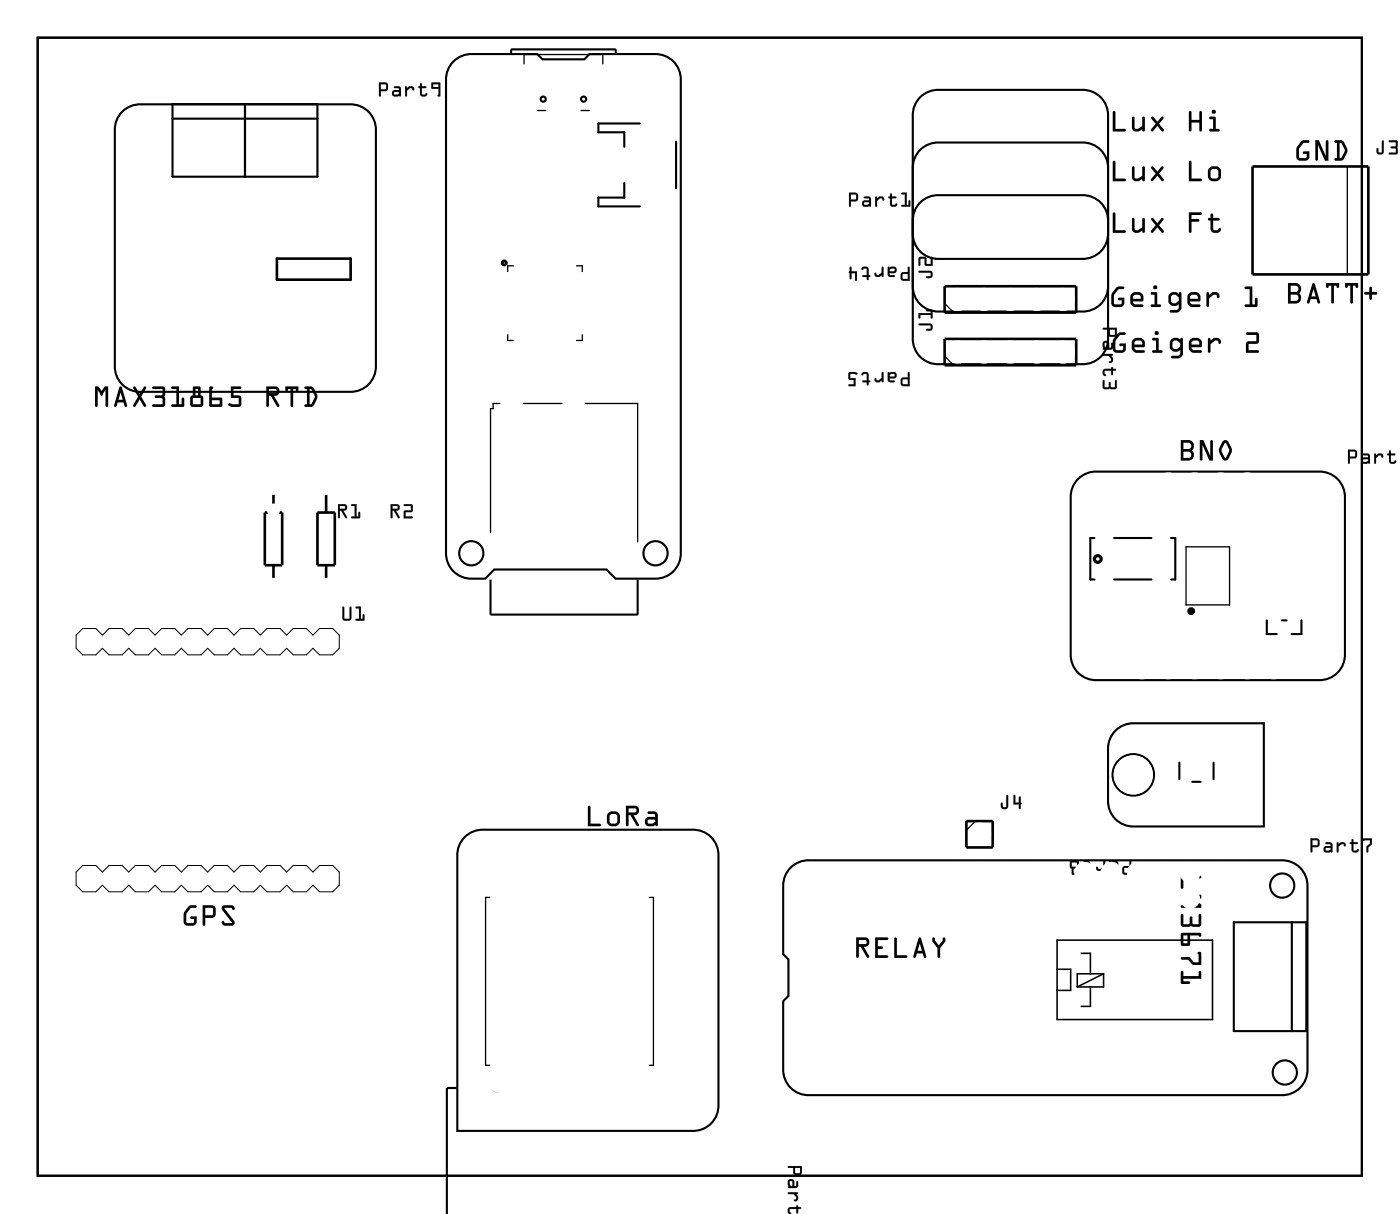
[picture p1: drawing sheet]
<svg xmlns="http://www.w3.org/2000/svg" width="135mm" height="117mm" viewBox="0 0 135 117" stroke-linecap="round" stroke-linejoin="round" font-family="sans-serif">
<g fill="none" stroke="#000" stroke-width=".2">
<path d="M3.6 3.6h127.8v109.8h-127.8zM11.8 10.8a2.44 2.44 0 0 1 1.8-.7h20.2a2.44 2.44 0 0 1 2.5 2.5v22.7a2.44 2.44 0 0 1-2.5 2.5h-20.2a2.44 2.44 0 0 1-2.5-2.5v-22.7a2.44 2.44 0 0 1 .7-1.8zM16.6 10h14v7h-14zM16.6 11.4h14M23.6 10v7M43.8 5.9a2.44 2.44 0 0 1 1.8-.7h6.3l.5 .5h4l.5-.5h6.3a2.44 2.44 0 0 1 2.5 2.5v45.6a2.44 2.44 0 0 1-2.5 2.5h-3.8l-.9-.9h-10.8l-.9 .9a3.9 3.9 0 0 1-2.7-.4 2.44 2.44 0 0 1-1.1-2.1v-45.6a2.44 2.44 0 0 1 .8-1.8zM49.3 5.1v-.3h10.1v.3M60.2 17.7v1.4h-2.5v.8h4M61.7 11.9h-4v.9h2.5v1.4M65.2 13.7v4.5M88.8 14.5a2.44 2.44 0 0 1 1.8-.8h13.8a2.44 2.44 0 0 1 2.5 2.6v11.2a2.44 2.44 0 0 1-2.5 2.6h-13.8a2.44 2.44 0 0 1-2.5-2.6v-11.2a2.44 2.44 0 0 1 .7-1.8zM88.8 9.4a2.44 2.44 0 0 1 1.8-.7h13.8a2.44 2.44 0 0 1 2.5 2.5v11.3a2.44 2.44 0 0 1-2.5 2.5h-13.8a2.44 2.44 0 0 1-2.5-2.5v-11.3a2.44 2.44 0 0 1 .7-1.8z"/>
<path d="M88.8 19.5a2.44 2.44 0 0 1 1.8-.7h13.8a2.44 2.44 0 0 1 2.5 2.5v11.3a2.44 2.44 0 0 1-2.5 2.5h-13.8a2.44 2.44 0 0 1-2.5-2.5v-11.3a2.44 2.44 0 0 1 .7-1.8zM47.3 55.9v3.4h14.2v-3.4M104 46.2a2.44 2.44 0 0 1 1.9-.7h21.4a2.44 2.44 0 0 1 2.5 2.5v15.1a2.44 2.44 0 0 1-2.5 2.5h-21.4a2.44 2.44 0 0 1-2.6-2.5v-15.1a2.44 2.44 0 0 1 .7-1.8zM105.6 51.9h-.4v4h.4M107.5 55.9h3.6M107.5 51.9h3.6M113 51.9h.4v4h-.4M122.3 59.9v1.3h.9M123.7 59.9h.5M125.6 59.9v1.3h-1M107.7 70.5a2.44 2.44 0 0 1 1.7-.7h12.6v9.9h-12.6a2.44 2.44 0 0 1-2.5-2.5v-4.9a2.44 2.44 0 0 1 .8-1.8zM113.8 73.6v1.6"/>
<path d="M115.1 75.4h.8M117.1 73.6v1.6M44.8 80.8a2.44 2.44 0 0 1 1.9-.8h20.1a2.44 2.44 0 0 1 2.5 2.6v24a2.44 2.44 0 0 1-2.5 2.5h-22.7v-26.5a2.44 2.44 0 0 1 .7-1.8zM76.3 83.7a2.44 2.44 0 0 1 1.8-.7h45.6a2.44 2.44 0 0 1 2.5 2.5v17.6a2.44 2.44 0 0 1-2.5 2.6h-45.6a2.44 2.44 0 0 1-2.5-2.6v-6.5l.5-.5v-3.5l-.5-.5v-6.6a2.44 2.44 0 0 1 .7-1.8zM119.1 89h7v10.5h-7zM124.7 89v10.5M44 105h-.9v12.2"/>
<circle cx="52.4" cy="9.6" r=".25"/>
<circle cx="56.3" cy="9.6" r=".25"/>
<circle cx="45.5" cy="53.4" r="1.17"/>
<circle cx="63.3" cy="53.4" r="1.17"/>
<circle cx="109.4" cy="74.8" r="2"/>
<circle cx="123.7" cy="85.4" r="1.17"/>
<circle cx="124" cy="103.5" r="1.17"/>
</g>
<g fill="#000">
<path d="M3.6 3.6h127.8v109.8h-127.8zM3.6 3.6v109.8h127.8v-109.8z"/>
<path d="M36.6 7.9l.7 .1 .2 .2-.1 .5-.6 .1v.4a.1 .1 0 0 1-.1 .1 .1 .1 0 0 1-.1-.1zM36.6 8v1.2l.1 .1v-.1v-.4l.7-.1v-.5l-.1-.2zM36.8 8.1v.5h.4v-.4zM36.7 8.1h.5v.5h-.5zM38 8.3h.4l.2 .1 .1 .2v.6a.09 .09 0 0 1-.1 .1 .09 .09 0 0 1-.1-.1l-.4 .1a.32 .32 0 0 1-.3-.3 .32 .32 0 0 1 .3-.3h.4v-.2h-.4zM38 8.4l.1 .1 .4 .1v.1h-.4a.31 .31 0 0 0-.3 .3 .31 .31 0 0 0 .3 .3l.4-.1 .2 .1v-.7l-.2-.3zM38 8.9l.1 .2h.2l.2-.1v-.1zM38 8.9h.5v.1l-.2 .1h-.2zM39.1 8.3h.2v.2l.2-.2a.33 .33 0 0 1 .3 0 .33 .33 0 0 1 .2 .4 .14 .14 0 0 1-.2 0 .14 .14 0 0 1-.1-.2h-.1l-.3 .2v.5a.1 .1 0 0 1-.1 .1 .1 .1 0 0 1-.1-.1zM39.1 8.4l.1 .9h.1v-.6l.3-.2h.1l.2 .2a.23 .23 0 0 0 0-.3 .23 .23 0 0 0-.2-.1h-.2l-.2 .2-.1-.1zM40.6 8l.1 .1v.2h.4a.1 .1 0 0 1 .1 .1 .1 .1 0 0 1-.1 .1h-.4v.6h.3l.1-.1h.1a.21 .21 0 0 1 0 .2 .21 .21 0 0 1-.2 .1h-.3l-.2-.1v-.7a.1 .1 0 0 1-.1-.1 .1 .1 0 0 1 .1-.1zM40.6 8.1l-.1 .2-.1 .1 .1 .1v.6a.37 .37 0 0 0 .4 .2 .37 .37 0 0 0 .3-.2l-.1-.1-.1 .1h-.3v-.6h.4v-.1v-.1h-.4v-.2zM41.6 8h.9v1.2l-.2 .1a.09 .09 0 0 1-.1-.1 .09 .09 0 0 1 .1-.1v-.5l-.7-.1zM41.7 8l-.1 .5 .7 .1v.5l-.1 .1 .2 .1 .1-1.3zM41.8 8.1v.3h.5v-.3zM41.8 8.1h.5v.3h-.5z"/>
<path d="M36.6 8h.7l.1 .2v.5l-.6 .1v.4l-.1 .1-.1-.1zM36.8 8.1v.5h.4v-.4zM38 8.3h.5l.2 .3v.7l-.2-.1-.4 .1a.32 .32 0 0 1-.3-.3 .32 .32 0 0 1 .3-.3h.4v-.1l-.4-.1zM38 8.9l.1 .2h.2l.2-.1v-.1zM39.1 8.3h.2v.2l.2-.2a.33 .33 0 0 1 .3 .1 .33 .33 0 0 1 .2 .3 .12 .12 0 0 1-.2 0 .12 .12 0 0 1 0-.2h-.2l-.3 .2v.6h-.1zM40.6 8l.1 .1v.2h.4v.1v.1h-.4v.6h.3l.1-.1h.1a.35 .35 0 0 1-.3 .3 .35 .35 0 0 1-.4-.2v-.6l-.1-.1 .1-.1zM41.7 8h.8l-.1 1.3-.2-.1 .1-.1v-.5l-.7-.1zM41.8 8.1v.3h.5v-.3z"/>
<path d="M81.9 18.6h.7l.2 .2-.1 .6h-.6v.5a.1 .1 0 0 1-.1 .1 .1 .1 0 0 1-.1-.1zM81.9 18.6v1.3h.1h.1v-.5l.6-.1 .1-.5-.2-.2zM82.1 18.8v.5l.5-.1v-.4zM82.1 18.8h.5v.4l-.5 .1zM83.4 19l.4-.1 .2 .1 .1 .2v.7a.09 .09 0 0 1-.1 .1 .09 .09 0 0 1-.1-.1l-.4 .1a.32 .32 0 0 1-.3-.4 .32 .32 0 0 1 .3-.3h.4l-.1-.1-.4-.1zM83.4 19v.1l.5 .1v.2l-.4-.1a.31 .31 0 0 0-.3 .3 .31 .31 0 0 0 .3 .3l.4-.1 .1 .1v-.7l-.1-.2zM83.4 19.5v.3h.3l.2-.1-.1-.2zM83.4 19.5h.4l.1 .2-.2 .1h-.3zM84.5 19h.1v.1l.2-.1a.33 .33 0 0 1 .4 0 .33 .33 0 0 1 .1 .3 .14 .14 0 0 1-.1 0 .14 .14 0 0 1-.1-.2h-.2l-.3 .3v.5a.1 .1 0 0 1 0 .1 .1 .1 0 0 1-.1-.1zM84.5 19v.9h.1v-.5l.3-.3h.2l.2 .2a.23 .23 0 0 0 0-.2 .23 .23 0 0 0-.2-.1h-.3l-.2 .2v-.2zM85.9 18.7h.2v.3l.3-.1a.1 .1 0 0 1 .1 .1 .1 .1 0 0 1-.1 .1h-.3v.6l.2 .1 .2-.2h.1a.21 .21 0 0 1 0 .3 .21 .21 0 0 1-.3 .1l-.2-.1-.2-.1v-.7h-.1a.1 .1 0 0 1-.1-.1 .1 .1 0 0 1 .1-.1l.1 .1zM85.9 18.7v.3h-.2l.2 .1v.6a.37 .37 0 0 0 .3 .2 .37 .37 0 0 0 .4-.2l-.1-.1-.1 .2-.3-.1v-.6h.3l.1-.1h-.1h-.3v-.3zM87 18.6h.5v1.2h.2v-.4a.1 .1 0 0 1 .1-.1 .1 .1 0 0 1 .1 .1l-.1 .5-.7 .1a.1 .1 0 0 1-.1-.1 .1 .1 0 0 1 .1-.1h.2v-1h-.3zM87 18.6v.1l.3 .1v1h-.3v.1h.8v-.6l-.1 .1v.4h-.2v-1.2z"/>
<path d="M81.9 18.6h.7l.2 .2-.1 .5-.6 .1v.5h-.1h-.1zM82.1 18.8v.5l.5-.1v-.4zM83.4 19h.5l.2 .2-.1 .7h-.1h-.4a.32 .32 0 0 1-.3-.3 .32 .32 0 0 1 .3-.3h.4v-.1l-.5-.1zM83.4 19.5v.3h.3l.2-.1-.1-.2zM84.5 19h.1v.1l.2-.1a.33 .33 0 0 1 .4 0 .33 .33 0 0 1 .1 .3 .12 .12 0 0 1-.1 0 .12 .12 0 0 1-.1-.1l-.2-.1-.3 .3v.5h-.1zM85.9 18.7h.2v.3h.4v.1h-.4v.6l.3 .1 .1-.2 .1 .1a.35 .35 0 0 1-.4 .3 .35 .35 0 0 1-.3-.3v-.6l-.2-.1h.2zM87 18.6h.5v1.2h.2v-.4l.1-.1v.6h-.8v-.1h.3v-1h-.3z"/>
<path d="M107.4 15.5h.2v.1v1.6h.9a.14 .14 0 0 1 .2 .2 .13 .13 0 0 1-.2 .1h-1.1zM107.4 15.5v2h1.1a.13 .13 0 0 0 .2-.1 .14 .14 0 0 0-.2-.2h-.9v-1.6v-.1zM109.3 16.1h.2v1l.1 .1h.2l.4-.2v-.8a.14 .14 0 0 1 .2-.2 .13 .13 0 0 1 .1 .2v1.2a.13 .13 0 0 1-.1 .1 .13 .13 0 0 1-.2-.1v-.1a.58 .58 0 0 1-1-.2zM109.3 16.1l-.1 1a.5 .5 0 0 0 .8 .3l.2-.1v.1a.13 .13 0 0 0 .2 .1 .13 .13 0 0 0 .1-.1v-1.2a.13 .13 0 0 0-.1-.2 .14 .14 0 0 0-.2 .2v.8l-.4 .2h-.2l-.1-.1v-1zM111.1 16.1h.2l.4 .4 .4-.4a.13 .13 0 0 1 .2 0 .13 .13 0 0 1 0 .2l-.4 .4 .4 .6a.13 .13 0 0 1 0 .2 .13 .13 0 0 1-.2-.1l-.4-.4-.4 .4a.13 .13 0 0 1-.2 .1 .13 .13 0 0 1 0-.2l.4-.6-.4-.4zM111.1 16.1v.2l.4 .4-.4 .6a.13 .13 0 0 0 0 .2 .13 .13 0 0 0 .2-.1l.4-.5 .4 .5a.13 .13 0 0 0 .2 .1 .13 .13 0 0 0 0-.2l-.4-.6 .4-.4a.13 .13 0 0 0 0-.2 .13 .13 0 0 0-.2 0l-.4 .4-.4-.4zM114.8 15.5h.1l.1 .1v1.6h.9a.13 .13 0 0 1 .1 .2 .13 .13 0 0 1-.1 .1h-1.2zM114.8 15.5l-.1 2h1.2a.13 .13 0 0 0 .1-.1 .13 .13 0 0 0-.1-.2h-.9v-1.6l-.1-.1zM116.7 16.2l.3-.2 .5 .1 .2 .1a1.02 1.02 0 0 1 .1 .9v.1l-.3 .3h-.5l-.3-.2a1.05 1.05 0 0 1-.1-.9zM116.7 16.2l-.1 .2a1.05 1.05 0 0 0 .1 .9l.3 .2h.5l.3-.3v-.1a1.02 1.02 0 0 0-.1-.9l-.3-.2a.64 .64 0 0 0-.7 .2zM116.9 16.4v.7l.1 .1h.5l.1-.2v-.6l-.2-.1h-.4zM116.9 16.4l.1-.1h.4l.2 .1v.6l-.1 .2h-.5l-.1-.1z"/>
<path d="M107.4 10.7h.2v.1v1.6h.9a.14 .14 0 0 1 .2 .2 .13 .13 0 0 1-.2 .1h-1.1zM107.4 10.7v2h1.1a.13 .13 0 0 0 .2-.1 .14 .14 0 0 0-.2-.2h-.9v-1.6v-.1zM109.3 11.3h.2v1l.1 .1h.2l.4-.2v-.8a.14 .14 0 0 1 .2-.2 .13 .13 0 0 1 .1 .2v1.2a.13 .13 0 0 1-.1 .1 .13 .13 0 0 1-.2-.1v-.1a.58 .58 0 0 1-1-.2zM109.3 11.3l-.1 1a.5 .5 0 0 0 .8 .3l.2-.1v.1a.13 .13 0 0 0 .2 .1 .13 .13 0 0 0 .1-.1v-1.2a.13 .13 0 0 0-.1-.2 .14 .14 0 0 0-.2 .2v.8l-.4 .2h-.2l-.1-.1v-1zM111.1 11.3h.2l.4 .4 .4-.4a.13 .13 0 0 1 .2 0 .13 .13 0 0 1 0 .2l-.4 .4 .4 .6a.13 .13 0 0 1 0 .2 .13 .13 0 0 1-.2-.1l-.4-.4-.4 .4a.13 .13 0 0 1-.2 .1 .13 .13 0 0 1 0-.2l.4-.6-.4-.4zM111.1 11.3v.2l.4 .4-.4 .6a.13 .13 0 0 0 0 .2 .13 .13 0 0 0 .2-.1l.4-.4 .4 .4a.13 .13 0 0 0 .2 .1 .13 .13 0 0 0 0-.2l-.4-.6 .4-.4a.13 .13 0 0 0 0-.2 .13 .13 0 0 0-.2 0l-.4 .5-.4-.5zM114.8 10.7l.2 .1v.8h.7v-.8a.13 .13 0 0 1 .2-.1 .13 .13 0 0 1 .1 .1v1.8a.13 .13 0 0 1-.1 .1 .13 .13 0 0 1-.2-.1v-.8h-.7v.8a.13 .13 0 0 1-.1 .1 .13 .13 0 0 1-.2-.1zM114.8 10.7l-.1 1.9a.13 .13 0 0 0 .2 .1 .13 .13 0 0 0 .1-.1v-.8h.7v.8a.13 .13 0 0 0 .2 .1 .13 .13 0 0 0 .1-.1v-1.8a.13 .13 0 0 0-.1-.1 .13 .13 0 0 0-.2 .1v.8h-.7v-.8zM116.7 11.3h.6v1.1h.3a.13 .13 0 0 1 .1 .2 .13 .13 0 0 1-.1 .1h-.8a.13 .13 0 0 1-.1-.1 .13 .13 0 0 1 .1-.2h.3v-.9h-.3zM116.7 11.3l.1 .2h.3v.9h-.3a.13 .13 0 0 0-.1 .2 .13 .13 0 0 0 .1 .1h.8a.13 .13 0 0 0 .1-.1 .13 .13 0 0 0-.1-.2h-.3v-1.1zM116.9 10.8a.2 .2 0 0 1 .4 0 .2 .2 0 0 1-.4 0zM116.9 10.8a.2 .2 0 0 0 .4 0 .2 .2 0 0 0-.4 0z"/>
<path d="M107.4 15.5h.2v.1v1.6h.9a.14 .14 0 0 1 .2 .2 .13 .13 0 0 1-.2 .1h-1.1zM109.3 16.1h.2v1l.1 .1h.2l.4-.2v-.8a.14 .14 0 0 1 .2-.2 .13 .13 0 0 1 .1 .2v1.2a.13 .13 0 0 1-.1 .1 .13 .13 0 0 1-.2-.1v-.1a.56 .56 0 0 1-.5 .2 .56 .56 0 0 1-.5-.4zM111.1 16.1h.2l.4 .4 .4-.4a.13 .13 0 0 1 .2 0 .13 .13 0 0 1 0 .2l-.4 .4 .4 .6a.13 .13 0 0 1 0 .2 .13 .13 0 0 1-.2-.1l-.4-.4-.4 .4a.13 .13 0 0 1-.2 .1 .13 .13 0 0 1 0-.2l.4-.6-.4-.4zM114.8 15.5h.1l.1 .1v1.6h.9a.13 .13 0 0 1 .1 .2 .13 .13 0 0 1-.1 .1h-1.2zM116.7 16.2a.64 .64 0 0 1 .7-.2l.3 .2a1.02 1.02 0 0 1 .1 .9v.1l-.3 .3h-.5l-.3-.2a1.05 1.05 0 0 1-.1-.9zM116.9 16.4v.7l.1 .1h.5l.1-.2v-.6l-.2-.1h-.4z"/>
<path d="M107.4 10.7h.2v.1v1.6h.9a.14 .14 0 0 1 .2 .2 .13 .13 0 0 1-.2 .1h-1.1zM109.3 11.3h.2v1l.1 .1h.2l.4-.2v-.8a.14 .14 0 0 1 .2-.2 .13 .13 0 0 1 .1 .2v1.2a.13 .13 0 0 1-.1 .1 .13 .13 0 0 1-.2-.1v-.1a.56 .56 0 0 1-.5 .2 .56 .56 0 0 1-.5-.4zM111.1 11.3h.2l.4 .4 .4-.4a.13 .13 0 0 1 .2 0 .13 .13 0 0 1 0 .2l-.4 .4 .4 .6a.13 .13 0 0 1 0 .2 .13 .13 0 0 1-.2-.1l-.4-.4-.4 .4a.13 .13 0 0 1-.2 .1 .13 .13 0 0 1 0-.2l.4-.6-.4-.4zM114.8 10.7l.2 .1v.8h.7v-.8a.13 .13 0 0 1 .2-.1 .13 .13 0 0 1 .1 .1v1.8a.13 .13 0 0 1-.1 .1 .13 .13 0 0 1-.2-.1v-.8h-.7v.8a.13 .13 0 0 1-.1 .1 .13 .13 0 0 1-.2-.1zM116.7 11.3h.6v1.1h.3a.13 .13 0 0 1 .1 .2 .13 .13 0 0 1-.1 .1h-.8a.13 .13 0 0 1-.1-.1 .13 .13 0 0 1 .1-.2h.3v-.9h-.3zM116.9 10.8a.2 .2 0 0 1 .4 0 .2 .2 0 0 1-.4 0z"/>
<path d="M125.6 13.7l.1-.1 .5-.1a.14 .14 0 0 1 .2 .2 .13 .13 0 0 1-.2 .1h-.4l-.4 .5v.9h.7v-.3h-.2a.14 .14 0 0 1-.2-.2 .13 .13 0 0 1 .2-.1h.5v.5a.39 .39 0 0 1-.4 .4h-.5a.38 .38 0 0 1-.4-.4v-.8zM125.6 13.7a1.44 1.44 0 0 0-.4 1.7 1.01 1.01 0 0 0 1.1 0l.1-.3v-.5h-.5a.13 .13 0 0 0-.2 .1 .14 .14 0 0 0 .2 .2h.2v.3h-.7v-.9l.4-.5h.4a.13 .13 0 0 0 .2-.1 .14 .14 0 0 0-.2-.2h-.3zM126.9 13.5h.4l.6 1.6v-1.4a.14 .14 0 0 1 .2-.2 .13 .13 0 0 1 .1 .2v1.8h-.3l-.7-1.5v1.4a.13 .13 0 0 1-.1 .1 .13 .13 0 0 1-.2-.1zM126.9 13.5v1.9a.13 .13 0 0 0 .2 .1 .13 .13 0 0 0 .1-.1v-1.4l.7 1.5h.3v-1.8a.13 .13 0 0 0-.1-.2 .13 .13 0 0 0-.1 .2l-.1 1.4-.6-1.6zM128.8 13.6l.7-.1 .2 .2a1.1 1.1 0 0 1 0 1.6l-.2 .2h-.6a.13 .13 0 0 1-.1-.1 .13 .13 0 0 1 .1-.2h.1v-1.4l-.2-.1zM128.8 13.6v.1l.2 .1v1.5h-.1a.13 .13 0 0 0-.1 .1 .13 .13 0 0 0 .1 .1h.6l.2-.1 .3-.9v-.2l-.4-.7zM129.3 13.8v1.4h.1h.1l.3-.7-.3-.6zM129.3 13.8l.2 .1 .3 .6-.3 .7-.1 .1h-.1z"/>
<path d="M125.6 13.7l.1-.1 .5-.1a.14 .14 0 0 1 .2 .2 .13 .13 0 0 1-.2 .1h-.4l-.4 .5v.9h.7v-.3h-.2a.14 .14 0 0 1-.2-.2 .13 .13 0 0 1 .2-.1h.5v.5a.39 .39 0 0 1-.4 .4h-.5a.38 .38 0 0 1-.4-.4 1.36 1.36 0 0 1 .5-1.4zM126.9 13.5h.4l.6 1.6v-1.4a.14 .14 0 0 1 .2-.2 .13 .13 0 0 1 .1 .2v1.8h-.3l-.7-1.5v1.4a.13 .13 0 0 1-.1 .1 .13 .13 0 0 1-.2-.1zM128.8 13.6h.8a1.16 1.16 0 0 1 .1 1.7l-.2 .2h-.6a.13 .13 0 0 1-.1-.1 .13 .13 0 0 1 .1-.2h.1v-1.4l-.2-.1zM129.3 13.8v1.4h.1h.1l.3-.7-.3-.6z"/>
<path d="M133.4 13.6h.2v1a.37 .37 0 0 1-.4 .3 .37 .37 0 0 1-.4-.3v-.2a.1 .1 0 0 1 .1-.1 .1 .1 0 0 1 .1 .1l.1 .3h.2zM133.4 13.6v1.1h-.4l-.1-.4v.3a.35 .35 0 0 0 .3 .3 .35 .35 0 0 0 .3-.3v-1zM134 13.6l.7-.1 .2 .2-.1 .5 .1 .6-.2 .1h-.6a.1 .1 0 0 1-.1-.1 .1 .1 0 0 1 .1-.1h.6v-.4h-.4a.1 .1 0 0 1-.1-.1 .1 .1 0 0 1 .1-.1h.4v-.4h-.6zM134.1 13.6v.1h.6v.4h-.4l-.1 .1 .1 .1h.4v.4h-.6l-.1 .1 .8 .1 .1-.2-.1-.5 .1-.5-.2-.2z"/>
<path d="M133.4 13.6h.1v1a.36 .36 0 0 1-.3 .3 .36 .36 0 0 1-.4-.3l.1-.3h.1l.1 .4h.3zM134.1 13.6l.6-.1 .2 .1-.1 .6 .1 .5-.1 .2-.8-.1 .1-.1h.6v-.4h-.4l-.1-.1 .1-.1h.4v-.4h-.6z"/>
<path d="M9.2 37.3h.3l.3 .4 .3-.4h.3v1.8a.13 .13 0 0 1-.1 .2 .13 .13 0 0 1-.1-.2v-1.5l-.3 .4a.14 .14 0 0 1-.1 .2 .14 .14 0 0 1-.1-.2l-.3-.4v1.5a.13 .13 0 0 1-.1 .2 .13 .13 0 0 1-.1-.2zM9.2 37.3v1.8a.13 .13 0 0 0 .1 .2 .13 .13 0 0 0 .1-.2v-1.5l.3 .4a.14 .14 0 0 0 .1 .2 .14 .14 0 0 0 .1-.2l.3-.4v1.5a.13 .13 0 0 0 .1 .2 .13 .13 0 0 0 .1-.2v-1.8h-.3l-.3 .4-.3-.4zM11.6 37.3l.2 .1 .5 1.7a.13 .13 0 0 1-.1 .2 .13 .13 0 0 1-.2-.1l-.1-.4h-.5l-.1 .4a.13 .13 0 0 1-.2 .1 .13 .13 0 0 1-.1-.2zM11.6 37.3l-.6 1.8a.13 .13 0 0 0 .1 .2 .13 .13 0 0 0 .2-.1l.1-.4h.5l.1 .4a.13 .13 0 0 0 .2 .1 .13 .13 0 0 0 .1-.2l-.5-1.7zM11.6 37.9l-.2 .7h.4zM11.6 37.9l.2 .7h-.4zM12.9 37.3h.2l.4 .7 .4-.7a.13 .13 0 0 1 .1 0 .13 .13 0 0 1 .1 .2l-.5 .8 .5 .8a.13 .13 0 0 1-.1 .1 .13 .13 0 0 1-.1 0l-.4-.7-.4 .7a.13 .13 0 0 1-.2 0 .13 .13 0 0 1 0-.1l.4-.8-.4-.8zM12.9 37.3v.2l.4 .8-.4 .8a.13 .13 0 0 0 0 .1 .13 .13 0 0 0 .2 0l.4-.7 .4 .7a.13 .13 0 0 0 .1 0 .13 .13 0 0 0 .1-.1l-.5-.8 .5-.8a.13 .13 0 0 0-.1-.2 .13 .13 0 0 0-.1 0l-.4 .7-.4-.7zM14.7 37.3h1l.2 .1a.92 .92 0 0 1 0 .8l-.1 .1 .1 .1a.92 .92 0 0 1 0 .8l-.2 .1h-.9a.13 .13 0 0 1-.1-.2 .13 .13 0 0 1 .1-.1h.9v-.6h-.6a.13 .13 0 0 1-.2-.1 .14 .14 0 0 1 .2-.2h.6v-.6h-.9zM14.7 37.3l.1 .2h.9v.6h-.6a.14 .14 0 0 0-.2 .2 .13 .13 0 0 0 .2 .1h.6v.6h-.9a.13 .13 0 0 0-.1 .1 .13 .13 0 0 0 .1 .2h.9l.2-.1a.92 .92 0 0 0 0-.8l-.1-.1 .1-.2a.92 .92 0 0 0 0-.7l-.2-.1zM16.6 37.3h.7v1.7h.2v-.5a.13 .13 0 0 1 .2-.1 .13 .13 0 0 1 .1 .1l-.1 .7-1.1 .1a.13 .13 0 0 1-.1-.2 .13 .13 0 0 1 .1-.1h.4v-1.5h-.4zM16.6 37.3v.2h.4v1.5h-.4a.13 .13 0 0 0-.1 .1 .13 .13 0 0 0 .1 .2l1.1-.1 .1-.1v-.6a.13 .13 0 0 0-.1-.1 .13 .13 0 0 0-.2 .1v.5h-.2v-1.7zM18.6 37.3h.6l.2 .1v.7l.1 .1 .1 .2v.6l-.1 .2-.9 .1-.2-.2v-.7v-.2l.2-.1zM18.6 37.3v.8l-.2 .1v.2v.7l.2 .2 .9-.1 .1-.2v-.6l-.1-.2-.1-.1v-.7l-.2-.1zM18.6 38.4v.6h.8v-.6zM18.6 38.4h.8v.6h-.8zM18.9 37.5v.6h.2v-.6zM18.9 37.5h.2v.6h-.2zM20.2 37.3h.2a.13 .13 0 0 1 .2 .1 .13 .13 0 0 1-.2 .1v.9h.9h.1l.1 .7-.1 .2h-1.1l-.1-.1zM20.2 37.3v1.9l.1 .1 1.1-.1 .1-.1-.1-.7h-.1h-.9v-.9a.13 .13 0 0 0 .2-.1 .13 .13 0 0 0-.2-.1zM20.4 38.6v.4h.8v-.4zM20.4 38.6h.8v.4h-.8zM22.3 37.3h.9a.13 .13 0 0 1 .1 .1 .13 .13 0 0 1-.1 .1h-.7v.6l.7 .1 .1 .2v.7l-.3 .2-.7-.1a.17 .17 0 0 1-.3-.1 .17 .17 0 0 1 .2-.2l.2 .1h.6v-.6h-.7zM22.3 37.3v1.1h.7v.6h-.6l-.2-.1a.13 .13 0 0 0-.2 .1 .13 .13 0 0 0 .1 .1l.3 .2h.6l.3-.2v-.7l-.1-.2-.7-.1v-.6h.7a.13 .13 0 0 0 .1-.1 .13 .13 0 0 0-.1-.1zM25.7 37.3h.9a.46 .46 0 0 1 .4 .5 .46 .46 0 0 1-.6 .4l.5 .9a.13 .13 0 0 1 0 .1 .13 .13 0 0 1-.2 0l-.6-1h-.1v.9a.14 .14 0 0 1-.2 .2 .13 .13 0 0 1-.1-.2zM25.7 37.3v1.8a.13 .13 0 0 0 .1 .2 .14 .14 0 0 0 .2-.2v-.9h.1l.6 1a.13 .13 0 0 0 .2 0 .13 .13 0 0 0 0-.1l-.5-.9a.46 .46 0 0 0 .6-.4 .46 .46 0 0 0-.4-.5zM26 37.5v.4h.6l.1-.1-.1-.3zM26 37.5h.6l.1 .3-.1 .1h-.6zM27.5 37.3h1.3v.3a.13 .13 0 0 1-.1 .2 .14 .14 0 0 1-.2-.2v-.1h-.2v1.6a.13 .13 0 0 1-.1 .2 .14 .14 0 0 1-.2-.2v-1.6h-.2v.1a.13 .13 0 0 1-.1 .2 .14 .14 0 0 1-.2-.2zM27.5 37.3v.3a.13 .13 0 0 0 .2 .1 .13 .13 0 0 0 .1-.1v-.1h.2v1.6a.14 .14 0 0 0 .2 .2 .13 .13 0 0 0 .1-.2v-1.6h.2v.1a.13 .13 0 0 0 .2 .1 .13 .13 0 0 0 .1-.1v-.3zM29.4 37.3h.7l.2 .2a1.1 1.1 0 0 1 0 1.5l-.2 .2-.6 .1a.13 .13 0 0 1-.1-.2 .13 .13 0 0 1 .1-.1h.1v-1.5h-.2zM29.4 37.3v.2h.2v1.5h-.1a.13 .13 0 0 0-.1 .1 .13 .13 0 0 0 .1 .2l.6-.1 .2-.1 .3-.8v-.3l-.4-.7zM29.9 37.5v1.5h.1l.1-.1 .3-.6-.3-.7zM29.9 37.5l.2 .1 .3 .7-.3 .6-.1 .1h-.1z"/>
<path d="M9.2 37.3h.3l.3 .4 .3-.4h.3v1.8a.13 .13 0 0 1-.1 .2 .13 .13 0 0 1-.1-.2v-1.5l-.3 .4a.14 .14 0 0 1-.1 .2 .14 .14 0 0 1-.1-.2l-.3-.4v1.5a.13 .13 0 0 1-.1 .2 .13 .13 0 0 1-.1-.2zM11.6 37.3l.2 .1 .5 1.7a.13 .13 0 0 1-.1 .2 .13 .13 0 0 1-.2-.1l-.1-.4h-.5l-.1 .4a.13 .13 0 0 1-.2 .1 .13 .13 0 0 1-.1-.2zM11.6 37.9l-.2 .7h.4zM12.9 37.3h.2l.4 .7 .4-.7a.13 .13 0 0 1 .1 0 .13 .13 0 0 1 .1 .2l-.5 .8 .5 .8a.13 .13 0 0 1-.1 .1 .13 .13 0 0 1-.1 0l-.4-.7-.4 .7a.13 .13 0 0 1-.2 0 .13 .13 0 0 1 0-.1l.4-.8-.4-.8zM14.7 37.3h1l.2 .1a.92 .92 0 0 1 0 .8l-.1 .1 .1 .1a.92 .92 0 0 1 0 .8l-.2 .1h-.9a.13 .13 0 0 1-.1-.2 .13 .13 0 0 1 .1-.1h.9v-.6h-.6a.13 .13 0 0 1-.2-.1 .14 .14 0 0 1 .2-.2h.6v-.6h-.9zM16.6 37.3h.7v1.7h.2v-.5a.13 .13 0 0 1 .2-.1 .13 .13 0 0 1 .1 .1v.6l-.1 .1-1.1 .1a.13 .13 0 0 1-.1-.2 .13 .13 0 0 1 .1-.1h.4v-1.5h-.4zM18.6 37.3h.6l.2 .1v.7l.1 .1 .1 .2v.6l-.1 .2-.9 .1-.2-.2v-.7v-.2l.2-.1zM18.6 38.4v.6h.8v-.6zM18.9 37.5v.6h.2v-.6zM20.2 37.3h.2a.13 .13 0 0 1 .2 .1 .13 .13 0 0 1-.2 .1v.9h.9h.1l.1 .7-.1 .1-1.1 .1-.1-.1zM20.4 38.6v.4h.8v-.4zM22.3 37.3h.9a.13 .13 0 0 1 .1 .1 .13 .13 0 0 1-.1 .1h-.7v.6l.7 .1 .1 .2v.7l-.3 .2-.7-.1a.17 .17 0 0 1-.3-.1 .17 .17 0 0 1 .2-.2l.2 .1h.6v-.6h-.7zM25.7 37.3h.9a.46 .46 0 0 1 .4 .5 .46 .46 0 0 1-.6 .4l.5 .9a.13 .13 0 0 1 0 .1 .13 .13 0 0 1-.2 0l-.6-1h-.1v.9a.14 .14 0 0 1-.2 .2 .13 .13 0 0 1-.1-.2zM26 37.5v.4h.6l.1-.1-.1-.3zM27.5 37.3h1.3v.3a.13 .13 0 0 1-.1 .2 .14 .14 0 0 1-.2-.2v-.1h-.2v1.6a.13 .13 0 0 1-.1 .2 .14 .14 0 0 1-.2-.2v-1.6h-.2v.1a.13 .13 0 0 1-.1 .2 .14 .14 0 0 1-.2-.2zM29.4 37.3h.8a1.16 1.16 0 0 1 .1 1.7l-.2 .2-.6 .1a.13 .13 0 0 1-.1-.2 .13 .13 0 0 1 .1-.1h.1v-1.5h-.2zM29.9 37.5v1.5h.1l.1-.1 .3-.6-.3-.7z"/>
<path d="M87 26.3l.6-.1v-.4h.2v1.3l-.8-.1-.1-.2zM87.1 26.5v.4h.5v-.5zM85.7 25.8h.1l.5-.1a.32 .32 0 0 1 .2 .3 .32 .32 0 0 1-.2 .4l-.4-.1v.1v.1l.4 .1v.1l-.5-.1-.1-.1zM85.8 26l.1 .2h.4l.1-.1-.1-.2zM84.4 26.3h.1l.1 .2h.2l.3-.2v-.5h.1l.1 .9h-.2v-.2l-.2 .2a.33 .33 0 0 1-.4 0 .33 .33 0 0 1-.1-.3zM83.2 25.8l.4-.1 .2 .2v.6l.2 .1-.2 .1v.3h-.1v-.3h-.5l.1-.1 .4-.1v-.5l-.3-.1-.2 .1h-.1zM82 25.8h.2v.4h.5l-.1 .9-.1-.1v-.6h-.3v.5h-.2v-.5l-.1-.1 .1-.1z"/>
<path d="M87 36.5l.6-.1v-.5h.2v1.4l-.8-.1-.1-.2zM87.1 36.6v.4l.5 .1v-.5zM85.7 35.9l.1 .1 .5-.1a.32 .32 0 0 1 .2 .3 .32 .32 0 0 1-.2 .3h-.4v.1v.1h.4v.2l-.5-.1-.1-.2zM85.8 36.2l.1 .1h.4h.1l-.1-.2zM84.4 36.5h.1l.1 .2h.2l.3-.2v-.6h.1l.1 .9-.2 .1v-.2l-.2 .2a.33 .33 0 0 1-.4 0 .33 .33 0 0 1-.1-.4zM83.2 36l.4-.1 .2 .2v.6l.2 .1-.2 .1v.3l-.1-.1v-.2l-.5-.1 .1-.1h.4v-.5l-.3-.1-.2 .1-.1-.1zM81.9 35.9h.5a.15 .15 0 0 1 .3 0 .15 .15 0 0 1-.1 .2h-.5v.4h.5v.8l-.7-.1v-.1h.5v-.4l-.4-.1-.1-.1z"/>
<path d="M87 26.3l.6-.1v-.4a.1 .1 0 0 1 .1-.1 .1 .1 0 0 1 .1 .1v1.3h-.6l-.2-.1-.1-.2zM87 26.3l-.1 .2 .1 .5 .8 .1v-1.3h-.2v.5zM87.1 26.5v.4h.5v-.5zM87.1 26.4h.5v.5h-.5zM85.7 25.7l.1 .1 .5-.1a.32 .32 0 0 1 .2 .3 .32 .32 0 0 1-.2 .4l-.4-.1v.2h.4a.1 .1 0 0 1 .1 .1 .1 .1 0 0 1-.1 .1h-.5l-.1-.1zM85.7 25.8v.7l.1 .1 .5 .1v-.1l-.4-.1-.1-.1v-.1h.5a.31 .31 0 0 0 .2-.3 .31 .31 0 0 0-.2-.3l-.5 .1zM85.8 26l.1 .2h.4v-.1v-.2h-.3zM85.8 26l.2-.1h.3l.1 .2-.1 .1h-.4zM84.4 26.3h.1l.1 .2h.2l.3-.2v-.5a.1 .1 0 0 1 .1-.1 .1 .1 0 0 1 .1 .1v.8a.1 .1 0 0 1-.1 .1 .1 .1 0 0 1-.1-.1v-.1l-.2 .2a.33 .33 0 0 1-.4 0 .33 .33 0 0 1-.1-.3zM84.4 26.4a.31 .31 0 0 0 .1 .3 .31 .31 0 0 0 .4 0l.2-.2v.2h.2l-.1-.9h-.1v.5l-.3 .3-.2-.1-.1-.1zM83.2 25.8l.4-.1 .2 .1v.2v.5h.1a.1 .1 0 0 1 .1 .1 .1 .1 0 0 1-.1 .1h-.1v.2a.1 .1 0 0 1-.1 .1 .1 .1 0 0 1-.1-.1l.1-.2h-.4a.1 .1 0 0 1-.1-.1 .1 .1 0 0 1 .1-.1h.4l-.1-.5-.2-.1-.2 .2-.1-.1zM83.2 25.8l-.1 .2h.1l.2-.1h.2l.1 .1v.6h-.4l-.1 .1h.5v.3h.1v-.3l.2-.1h-.2v-.7l-.2-.2zM82 25.8h.2v.4h.5v.8a.1 .1 0 0 1-.1 .1 .1 .1 0 0 1-.1-.1v-.6h-.3v.5a.1 .1 0 0 1-.1 .1 .1 .1 0 0 1-.1-.1v-.5a.09 .09 0 0 1-.1-.1 .09 .09 0 0 1 .1-.1zM82 25.8v.4l-.1 .1h.1v.6h.2v-.6h.3v.7l.1 .1 .1-.9h-.5v-.4z"/>
<path d="M87 36.5l.6-.1v-.4a.1 .1 0 0 1 .1-.1 .1 .1 0 0 1 .1 .1v1.3h-.6l-.2-.1-.1-.2zM87 36.5l-.1 .2 .1 .5 .8 .1v-1.4h-.2v.5zM87.1 36.6v.4l.5 .1v-.5zM87.1 36.6h.5v.5h-.5zM85.7 35.9l.1 .1 .5-.1a.32 .32 0 0 1 .2 .3 .32 .32 0 0 1-.2 .3h-.4v.2h.4a.1 .1 0 0 1 .1 .1 .1 .1 0 0 1-.1 .1h-.5l-.1-.2zM85.7 35.9v.7l.1 .2 .5 .1v-.2h-.4l-.1-.1v-.1h.5a.31 .31 0 0 0 .2-.3 .31 .31 0 0 0-.2-.3l-.5 .1zM85.8 36.2l.1 .1h.4v-.2h-.3zM85.8 36.2l.2-.1h.3l.1 .2h-.1h-.4zM84.4 36.5h.1l.1 .2h.2l.3-.2v-.5a.1 .1 0 0 1 .1-.1 .1 .1 0 0 1 .1 .1v.8a.1 .1 0 0 1-.1 .1 .1 .1 0 0 1-.1-.1v-.1l-.2 .2a.33 .33 0 0 1-.4 0 .33 .33 0 0 1-.1-.4zM84.4 36.5a.31 .31 0 0 0 .1 .4 .31 .31 0 0 0 .4 0l.2-.2v.1h.2l-.1-.9h-.1v.6l-.3 .2h-.2l-.1-.2zM83.2 35.9h.4l.2 .1v.2v.5h.1a.1 .1 0 0 1 .1 .1 .1 .1 0 0 1-.1 .1h-.1v.2a.1 .1 0 0 1-.1 .1 .1 .1 0 0 1-.1-.1l.1-.2h-.4a.1 .1 0 0 1-.1-.1 .1 .1 0 0 1 .1-.1h.4l-.1-.5-.2-.1-.2 .1-.1-.1zM83.2 36l-.1 .1 .1 .1 .2-.1h.2l.1 .1v.5h-.4l-.1 .1 .5 .1v.2l.1 .1v-.3l.2-.1-.2-.1v-.6l-.2-.2zM81.9 35.9h.5l.3 .1a.1 .1 0 0 1 0 .1 .1 .1 0 0 1-.1 0h-.5v.4h.5v.8h-.6a.1 .1 0 0 1-.1-.1 .1 .1 0 0 1 .1-.1h.4v-.4h-.4l-.1-.1zM81.9 35.9v.6l.1 .1 .4 .1v.4h-.5v.1l.7 .1v-.8h-.6v-.4h.7v-.1l-.2-.1z"/>
<path d="M88.7 26.2l1-.1a.36 .36 0 0 1 .3 .4 .36 .36 0 0 1-.3 .3h-.3v-.1l.4-.1v-.3h-1.1zM88.7 24.8h.6l.1 .2v.5h.4v-.6l.1-.1 .1 .9-.7-.1-.1-.6h-.4v.6h-.1z"/>
<path d="M88.7 26.2l1-.1a.37 .37 0 0 1 .3 .4 .37 .37 0 0 1-.3 .3h-.2a.1 .1 0 0 1-.1-.1 .1 .1 0 0 1 .1-.1h.3v-.3h-1.1zM88.7 26.2v.1h1.1v.3l-.4 .1v.1h.3a.35 .35 0 0 0 .3-.3 .35 .35 0 0 0-.3-.4zM88.7 24.8h.7v.7h.4v-.6a.1 .1 0 0 1 .1-.1 .1 .1 0 0 1 .1 .1v.8l-.7-.1-.1-.6h-.4v.6a.1 .1 0 0 1-.1 .1 .1 .1 0 0 1-.1-.1zM88.7 24.8v.8h.1v-.7h.4l.1 .7 .7 .1-.1-.9-.1 .1v.6h-.4v-.5l-.1-.2z"/>
<path d="M88.7 31.2h1a.36 .36 0 0 1 .3 .4 .36 .36 0 0 1-.3 .3h-.3v-.1v-.1h.4v-.3h-1.1zM88.6 30.2h1.2v-.2h-.4v-.1h.5l.1 .8h-.2v-.3h-1v.3h-.1z"/>
<path d="M88.7 31.2h1a.37 .37 0 0 1 .3 .4 .37 .37 0 0 1-.3 .3h-.2a.1 .1 0 0 1-.1-.1 .1 .1 0 0 1 .1-.1h.3v-.3h-1.1zM88.7 31.2v.2h1.1v.3l-.4 .1v.1h.3a.35 .35 0 0 0 .3-.3 .35 .35 0 0 0-.3-.4zM88.6 30.2h1.2v-.2h-.3a.1 .1 0 0 1-.1-.1 .1 .1 0 0 1 .1 0h.5v.7a.1 .1 0 0 1-.1 .1 .1 .1 0 0 1-.1-.1v-.2h-1v.2a.1 .1 0 0 1-.1 .1 .1 .1 0 0 1-.1-.1zM88.6 30.2l.1 .5h.1v-.3h1v.3h.2l-.1-.8h-.5v.1h.4v.2z"/>
<path d="M106.4 31.7l1.4-.1v.7l-.2 .2h-.5l-.1-.2-.1-.5h-.4zM107.1 31.8v.5h.5v-.5zM106.5 33l.2-.1 .3 .1v.6l.2-.1v-.4h.2l-.1 .6h-.1h-.8l.1-.1-.1-.5zM106.6 33.1v.3l.1 .2h.1l.1-.5zM106.4 34.2h1v.1h-.2l.2 .2a.33 .33 0 0 1 0 .4 .33 .33 0 0 1-.3 .1 .12 .12 0 0 1 0-.1 .12 .12 0 0 1 .1-.1v-.2l-.2-.3h-.5zM106.5 35.7l.7-.1 .1-.2 .1 .2h.3v.2h-.3v.3l-.1 .1-.1-.1v-.3h-.5l-.1 .2 .1 .2v.1a.34 .34 0 0 1-.3-.3 .34 .34 0 0 1 .1-.3zM106.4 36.7h.2v.7l.4-.1v-.4l.1-.1 .1 .1v.4l.4 .1v-.6l.1-.1 .1 .7-.2 .1h-.5h-.6l-.1-.1z"/>
<path d="M106.4 31.6h1.4v.7l-.2 .2h-.5l-.1-.2-.1-.5h-.4zM106.5 31.7v.1h.4l.1 .5 .1 .2h.5l.2-.2v-.7zM107.1 31.8l.1 .5h.4v-.5zM107.1 31.8h.5v.5h-.5zM106.5 33l.2-.1 .3 .1v.6l.2-.1v-.4a.1 .1 0 0 1 .1 0 .1 .1 0 0 1 .1 0v.5l-.1 .1-.8 .1a.09 .09 0 0 1-.1-.1 .09 .09 0 0 1 .1-.1l-.1-.2zM106.5 33l-.1 .4 .1 .2v.1h.7h.1l.1-.6h-.1l-.1 .4-.2 .1v-.6l-.3-.1zM106.6 33.1v.3l.1 .2h.1l.1-.5zM106.6 33.1h.3l-.1 .5h-.1l-.1-.2zM106.4 34.2l.9-.1a.1 .1 0 0 1 .1 .1 .1 .1 0 0 1-.1 .1h-.1l.2 .2a.33 .33 0 0 1 0 .4 .33 .33 0 0 1-.3 .1 .14 .14 0 0 1-.1-.2 .14 .14 0 0 1 .2 0v-.2l-.2-.3h-.5zM106.5 34.2v.1h.5l.2 .3v.2l-.2 .2a.23 .23 0 0 0 .3 0 .23 .23 0 0 0 .1-.2v-.3l-.2-.2h.2v-.1zM106.5 35.7l.2-.1h.5v-.1a.1 .1 0 0 1 .1-.1 .1 .1 0 0 1 .1 .1v.1h.2a.1 .1 0 0 1 .1 .1 .1 .1 0 0 1-.1 .1h-.2v.3a.1 .1 0 0 1-.1 .1 .1 .1 0 0 1-.1-.1v-.3h-.5l-.1 .2 .1 .2v.1a.21 .21 0 0 1-.2-.1 .21 .21 0 0 1-.1-.2zM106.5 35.7a.38 .38 0 0 0 .1 .6l.1-.1-.1-.1v-.3h.6l.1 .3v.1l.1-.1v-.3l.3-.1v-.1h-.3l-.1-.2-.1 .2zM106.4 36.7h.2v.7l.4-.1v-.4a.1 .1 0 0 1 .1-.1 .1 .1 0 0 1 .1 .1v.4l.4 .1v-.6a.1 .1 0 0 1 .1-.1 .1 .1 0 0 1 .1 .1v.6l-.1 .1h-.6l-.5 .1-.2-.2zM106.5 36.7l-.1 .7 .1 .1h.6h.5l.2-.1-.1-.7-.1 .1v.6l-.4-.1v-.4h-.1h-.1v.4l-.4 .1v-.7z"/>
<path d="M107.7 27.8l.1-.1 .6-.1a.13 .13 0 0 1 .1 .2 .13 .13 0 0 1-.1 .1h-.5l-.4 .6v.8h.7l.1-.3h-.3a.13 .13 0 0 1-.1-.2 .13 .13 0 0 1 .1-.1h.5v.5a.39 .39 0 0 1-.4 .4h-.5a.38 .38 0 0 1-.4-.4l.1-.8zM107.7 27.8a1.44 1.44 0 0 0-.3 1.7 1.01 1.01 0 0 0 1 0l.1-.3v-.5h-.5a.13 .13 0 0 0-.1 .1 .13 .13 0 0 0 .1 .2h.3l-.1 .3h-.7v-.8l.4-.6h.5a.13 .13 0 0 0 .1-.1 .13 .13 0 0 0-.1-.2h-.4zM109.2 28.4l.4-.2h.4l.2 .1 .2 .3-.1 .4-1 .1 .2 .3h.7a.13 .13 0 0 1 .2 .1 .13 .13 0 0 1-.2 .1h-.7l-.3-.1a1.05 1.05 0 0 1-.1-.9zM109.2 28.4l-.1 .2a1.05 1.05 0 0 0 .1 .9l.3 .1h.7a.13 .13 0 0 0 .1-.1 .13 .13 0 0 0-.1-.1h-.7l-.1-.2-.1-.1h.9l.1-.1a.57 .57 0 0 0-.1-.7l-.3-.1a.64 .64 0 0 0-.7 .2zM109.4 28.5l-.1 .3h.8v-.2l-.2-.1-.4-.1zM109.4 28.5l.1-.1 .4 .1 .2 .1v.2h-.8zM111.1 28.2h.5l.1 1.2h.2a.13 .13 0 0 1 .2 .1 .13 .13 0 0 1-.2 .1h-.7a.13 .13 0 0 1-.2-.1 .13 .13 0 0 1 .2-.1h.2v-1h-.3zM111.1 28.2v.2h.3v1h-.2a.13 .13 0 0 0-.2 .1 .13 .13 0 0 0 .2 .1h.7a.13 .13 0 0 0 .2-.1 .13 .13 0 0 0-.2-.1h-.2l-.1-1.2zM111.3 27.7a.2 .2 0 0 1 .4 0 .2 .2 0 0 1-.4 0zM111.3 27.7a.2 .2 0 0 0 .4 0 .2 .2 0 0 0-.4 0zM112.9 28.4l.3-.2h.4l.2 .2a.13 .13 0 0 1 .1-.2 .13 .13 0 0 1 .1 .1v1.6l-.3 .2-.7 .1a.13 .13 0 0 1-.1-.2 .13 .13 0 0 1 .1-.1h.6l.2-.1v-.5l-.4 .2h-.3l-.2-.2-.1-.2v-.5zM112.9 28.4l-.1 .2v.5l.1 .2 .2 .2h.3l.4-.2v.5l-.2 .1h-.6a.13 .13 0 0 0-.1 .1 .13 .13 0 0 0 .1 .2l.7-.1 .3-.2v-1.6a.13 .13 0 0 0-.1-.1 .13 .13 0 0 0-.1 .2l-.2-.2h-.4zM113.1 28.5l-.1 .6 .2 .1h.3l.3-.2v-.3l-.3-.2-.3-.1zM113.1 28.5l.1-.1 .3 .1 .3 .2v.3l-.3 .3-.3-.1-.2-.1zM114.7 28.4l.4-.2h.4l.2 .1 .2 .3-.1 .4-.9 .1 .1 .3h.7a.13 .13 0 0 1 .2 .1 .13 .13 0 0 1-.2 .1h-.7l-.3-.1a1.05 1.05 0 0 1-.1-.9zM114.7 28.4l-.1 .2a1.05 1.05 0 0 0 .1 .9l.3 .1h.7a.13 .13 0 0 0 .2-.1 .13 .13 0 0 0-.2-.1h-.7l-.1-.2-.1-.1h.9l.2-.1a.57 .57 0 0 0-.2-.7l-.3-.1a.64 .64 0 0 0-.7 .2zM114.9 28.5v.3h.7v-.2l-.1-.1-.5-.1zM114.9 28.5l.1-.1 .5 .1 .1 .1v.2h-.8zM116.5 28.2h.1l.1 .3 .3-.3a.47 .47 0 0 1 .5 0 .47 .47 0 0 1 .2 .5 .15 .15 0 0 1-.2 0 .15 .15 0 0 1-.1-.2l-.3-.1-.4 .4v.7a.13 .13 0 0 1-.1 .1 .13 .13 0 0 1-.2-.1zM116.5 28.2l-.1 1.3a.13 .13 0 0 0 .2 .1 .13 .13 0 0 0 .1-.1v-.7l.4-.4 .3 .1a.19 .19 0 0 0 0 .2 .19 .19 0 0 0 .3 0 .46 .46 0 0 0-.2-.5 .46 .46 0 0 0-.5 0l-.3 .3-.1-.3zM120.1 27.7l.8-.1v1.8h.2v-.6a.13 .13 0 0 1 .1-.1 .13 .13 0 0 1 .2 .1l-.1 .8h-1.1a.13 .13 0 0 1-.1-.1 .13 .13 0 0 1 .1-.1h.4v-1.5h-.4zM120.1 27.7l.1 .2h.4v1.5h-.4a.13 .13 0 0 0-.1 .1 .13 .13 0 0 0 .1 .1h1.1l.1-.1v-.7a.13 .13 0 0 0-.2-.1 .13 .13 0 0 0-.1 .1v.6h-.2v-1.8z"/>
<path d="M107.7 27.8l.1-.1 .6-.1a.13 .13 0 0 1 .1 .2 .13 .13 0 0 1-.1 .1h-.5l-.4 .6v.8h.7l.1-.3h-.3a.13 .13 0 0 1-.1-.2 .13 .13 0 0 1 .1-.1h.5v.5a.39 .39 0 0 1-.4 .4h-.5a.38 .38 0 0 1-.4-.4 1.36 1.36 0 0 1 .5-1.4zM109.2 28.4v-.1a.63 .63 0 0 1 .7-.1l.3 .1a.68 .68 0 0 1 .1 .7l-1 .1 .1 .1 .1 .2h.7a.13 .13 0 0 1 .2 .1 .13 .13 0 0 1-.2 .1h-.7l-.3-.1a1.05 1.05 0 0 1-.1-.9zM109.4 28.5l-.1 .3h.8v-.2l-.2-.1-.4-.1zM111.1 28.2h.5l.1 1.2h.2a.13 .13 0 0 1 .2 .1 .13 .13 0 0 1-.2 .1h-.7a.13 .13 0 0 1-.2-.1 .13 .13 0 0 1 .2-.1h.2v-1h-.3zM111.3 27.7a.2 .2 0 0 1 .4 0 .2 .2 0 0 1-.4 0zM112.9 28.4l.3-.2h.4l.2 .2a.13 .13 0 0 1 .1-.2 .13 .13 0 0 1 .1 .1v1.6l-.3 .2-.7 .1a.13 .13 0 0 1-.1-.2 .13 .13 0 0 1 .1-.1h.6l.2-.1v-.5l-.4 .2h-.3l-.2-.2-.1-.2v-.5zM113.1 28.5l-.1 .6 .2 .1 .3 .1 .3-.3v-.3l-.3-.2-.3-.1zM114.7 28.4l.1-.1a.63 .63 0 0 1 .6-.1l.3 .1a.68 .68 0 0 1 .1 .7l-.9 .1v.1l.1 .2h.7a.13 .13 0 0 1 .2 .1 .13 .13 0 0 1-.2 .1h-.7l-.3-.1a1.05 1.05 0 0 1-.1-.9zM114.9 28.5v.3h.7v-.2l-.1-.1-.5-.1zM116.5 28.2h.1l.1 .3 .3-.3a.47 .47 0 0 1 .5 0 .47 .47 0 0 1 .2 .5 .15 .15 0 0 1-.2 0 .15 .15 0 0 1-.1-.2l-.3-.1-.4 .4v.7a.13 .13 0 0 1-.1 .1 .13 .13 0 0 1-.2-.1zM120.1 27.7l.8-.1v1.8h.2v-.6a.13 .13 0 0 1 .1-.1 .13 .13 0 0 1 .2 .1v.7l-.1 .1h-1.1a.13 .13 0 0 1-.1-.1 .13 .13 0 0 1 .1-.1h.4v-1.5h-.4z"/>
<path d="M107.8 32.2l.2-.1h.5a.13 .13 0 0 1 .2 .1 .13 .13 0 0 1-.2 .1h-.4l-.4 .6v.8h.7v-.3h-.3a.13 .13 0 0 1-.1-.1 .13 .13 0 0 1 .1-.2h.6v.6a.39 .39 0 0 1-.4 .3h-.5a.38 .38 0 0 1-.4-.3v-.9zM107.8 32.2a1.44 1.44 0 0 0-.3 1.7 1.01 1.01 0 0 0 1 0l.2-.2v-.6h-.6a.13 .13 0 0 0-.1 .2 .13 .13 0 0 0 .1 .1h.3v.3h-.7v-.8l.4-.6h.4a.13 .13 0 0 0 .2-.1 .13 .13 0 0 0-.2-.1h-.4zM109.3 32.8l.4-.2h.4l.3 .2 .1 .3v.4h-1l.2 .3h.7a.13 .13 0 0 1 .1 .1 .13 .13 0 0 1-.1 .1h-.8l-.2-.1a1.05 1.05 0 0 1-.2-.9zM109.3 32.8l-.1 .2a1.05 1.05 0 0 0 .2 .9l.2 .1h.8a.13 .13 0 0 0 .1-.1 .13 .13 0 0 0-.1-.1h-.7l-.2-.1v-.2h.9l.1-.1a.57 .57 0 0 0-.2-.7l-.3-.1a.64 .64 0 0 0-.7 .2zM109.5 33v.2h.7v-.2l-.1-.1h-.4zM109.5 33l.2-.1h.4l.1 .1v.2h-.7zM111.2 32.6h.6v1.2h.3a.13 .13 0 0 1 .1 .1 .13 .13 0 0 1-.1 .1h-.8a.13 .13 0 0 1-.1-.1 .13 .13 0 0 1 .1-.1h.3v-.9l-.3-.1zM111.2 32.6l.1 .2 .3 .1v.9h-.3a.13 .13 0 0 0-.1 .1 .13 .13 0 0 0 .1 .1h.8a.13 .13 0 0 0 .1-.1 .13 .13 0 0 0-.1-.1h-.3v-1.2zM111.4 32.1a.2 .2 0 0 1 .4 0 .2 .2 0 0 1-.4 0zM111.4 32.1a.2 .2 0 0 0 .4 0 .2 .2 0 0 0-.4 0zM113 32.8l.4-.2h.3l.2 .2a.13 .13 0 0 1 .1-.2 .13 .13 0 0 1 .2 .1l-.1 1.6-.3 .3h-.6a.14 .14 0 0 1-.2-.2 .13 .13 0 0 1 .2-.1h.6l.1-.1v-.4l-.3 .1h-.4l-.2-.1-.1-.3v-.5zM113 32.8l-.1 .2v.5l.1 .3 .2 .1h.4l.3-.1v.4l-.1 .1h-.6a.13 .13 0 0 0-.2 .1 .14 .14 0 0 0 .2 .2h.6l.3-.3 .1-1.6a.13 .13 0 0 0-.2-.1 .13 .13 0 0 0-.1 .2l-.2-.2h-.3zM113.2 33v.5l.1 .2h.3l.3-.3v-.3l-.3-.2h-.3zM113.2 33l.1-.1h.3l.3 .2v.3l-.3 .3h-.3l-.1-.2zM114.8 32.8l.4-.2h.4l.3 .2 .1 .3v.4h-1l.2 .3h.7a.13 .13 0 0 1 .1 .1 .13 .13 0 0 1-.1 .1h-.8l-.2-.1a1.05 1.05 0 0 1-.2-.9zM114.9 32.8l-.2 .2a1.05 1.05 0 0 0 .2 .9l.2 .1h.8a.13 .13 0 0 0 .1-.1 .13 .13 0 0 0-.1-.1h-.7l-.2-.1v-.2h.9l.1-.1a.57 .57 0 0 0-.2-.7l-.3-.1a.64 .64 0 0 0-.6 .2zM115 33v.2h.7v-.2l-.1-.1h-.4zM115 33l.2-.1h.4l.1 .1v.2h-.7zM116.6 32.6h.2v.3l.3-.3a.47 .47 0 0 1 .5 0 .47 .47 0 0 1 .2 .5 .15 .15 0 0 1-.2 0 .15 .15 0 0 1 0-.2h-.4l-.4 .3v.7a.13 .13 0 0 1-.1 .1 .13 .13 0 0 1-.1-.1zM116.6 32.6v1.3a.13 .13 0 0 0 .1 .1 .13 .13 0 0 0 .1-.1v-.7l.4-.3h.3a.19 .19 0 0 0 .1 .2 .19 .19 0 0 0 .2 0 .46 .46 0 0 0-.2-.5 .46 .46 0 0 0-.5 0l-.3 .3v-.3zM120.3 32.1h1l.2 .1v.7l-.1 .2-.1 .1h-.8v.6h.9a.13 .13 0 0 1 .1 .1 .13 .13 0 0 1-.1 .1h-1.2v-.8l.1-.2 .2-.1h.8v-.6h-1zM120.3 32.1v.2h1v.6l-1 .1-.1 .2v.8h1.2a.13 .13 0 0 0 .1-.1 .13 .13 0 0 0-.1-.1h-.9v-.6h.8l.1-.1 .1-.2v-.7l-.2-.1z"/>
<path d="M107.8 32.2l.2-.1h.5a.13 .13 0 0 1 .2 .1 .13 .13 0 0 1-.2 .1h-.4l-.4 .6v.8h.7v-.3h-.3a.13 .13 0 0 1-.1-.1 .13 .13 0 0 1 .1-.2h.6v.6a.39 .39 0 0 1-.4 .3h-.5a.38 .38 0 0 1-.4-.3 1.36 1.36 0 0 1 .4-1.5zM109.3 32.8l.1-.1a.63 .63 0 0 1 .6-.1l.3 .1a.68 .68 0 0 1 .2 .8h-1v.2l.2 .1h.7a.13 .13 0 0 1 .1 .1 .13 .13 0 0 1-.1 .1h-.8l-.2-.1a1.05 1.05 0 0 1-.2-.9zM109.5 33v.2h.7v-.2l-.1-.1h-.4zM111.2 32.6h.6v1.2h.3a.13 .13 0 0 1 .1 .1 .13 .13 0 0 1-.1 .1h-.8a.13 .13 0 0 1-.1-.1 .13 .13 0 0 1 .1-.1h.3v-.9l-.3-.1zM111.4 32.1a.2 .2 0 0 1 .4 0 .2 .2 0 0 1-.4 0zM113 32.8l.4-.2h.3l.2 .2a.13 .13 0 0 1 .1-.2 .13 .13 0 0 1 .2 .1l-.1 1.6-.3 .3h-.6a.14 .14 0 0 1-.2-.2 .13 .13 0 0 1 .2-.1h.6l.1-.1v-.4l-.3 .1h-.4l-.2-.1-.1-.3v-.5zM113.2 33v.5l.1 .2h.3l.3-.3v-.3l-.3-.2h-.3zM114.8 32.8l.1-.1a.63 .63 0 0 1 .7-.1l.2 .1a.68 .68 0 0 1 .2 .8h-1v.2l.2 .1h.7a.13 .13 0 0 1 .1 .1 .13 .13 0 0 1-.1 .1h-.8l-.2-.1a1.05 1.05 0 0 1-.2-.9zM115 33v.2h.7v-.2l-.1-.1h-.4zM116.6 32.6h.2v.3l.3-.3a.47 .47 0 0 1 .5 0 .47 .47 0 0 1 .2 .5 .15 .15 0 0 1-.2 0 .15 .15 0 0 1 0-.2h-.4l-.4 .3v.7a.13 .13 0 0 1-.1 .1 .13 .13 0 0 1-.1-.1zM120.3 32.1h1l.2 .1v.7l-.1 .2-.1 .1h-.8v.6h.9a.13 .13 0 0 1 .1 .1 .13 .13 0 0 1-.1 .1h-1.2v-.8l.1-.2 .2-.1h.8v-.6h-1z"/>
<path d="M107.4 20.5h.2v.1v1.6h.9a.13 .13 0 0 1 .2 .1 .14 .14 0 0 1-.2 .2h-1.1zM107.4 20.5v2h1.1a.14 .14 0 0 0 .2-.2 .13 .13 0 0 0-.2-.1h-.9v-1.6v-.1zM109.3 21.1h.2v1l.1 .1h.2l.4-.3v-.7a.14 .14 0 0 1 .2-.2 .13 .13 0 0 1 .1 .2v1.1a.13 .13 0 0 1-.1 .2 .14 .14 0 0 1-.2-.2v-.1a.58 .58 0 0 1-1-.1zM109.3 21.1l-.1 1a.5 .5 0 0 0 .8 .3l.2-.2v.1a.14 .14 0 0 0 .2 .2 .13 .13 0 0 0 .1-.2v-1.1a.13 .13 0 0 0-.1-.2 .14 .14 0 0 0-.2 .2v.7l-.4 .3h-.2l-.1-.1v-1zM111.1 21.1h.2l.4 .4 .4-.4a.13 .13 0 0 1 .2 0 .13 .13 0 0 1 0 .1l-.4 .5 .4 .6a.13 .13 0 0 1 0 .1 .13 .13 0 0 1-.2 0l-.4-.5-.4 .5a.13 .13 0 0 1-.2 0 .13 .13 0 0 1 0-.1l.4-.6-.4-.5zM111.1 21.1v.1l.4 .5-.4 .6a.13 .13 0 0 0 0 .1 .13 .13 0 0 0 .2 0l.4-.5 .4 .5a.13 .13 0 0 0 .2 0 .13 .13 0 0 0 0-.1l-.4-.6 .4-.5a.13 .13 0 0 0 0-.1 .13 .13 0 0 0-.2 0l-.4 .4-.4-.4zM114.7 20.5h1.2a.13 .13 0 0 1 .1 .1 .13 .13 0 0 1-.1 .1h-.9v.4h.6a.13 .13 0 0 1 .1 .2 .13 .13 0 0 1-.1 .1h-.6v.9a.13 .13 0 0 1-.1 .2 .14 .14 0 0 1-.2-.2zM114.7 20.5v1.8a.14 .14 0 0 0 .2 .2 .13 .13 0 0 0 .1-.2v-.9h.6a.13 .13 0 0 0 .1-.1 .13 .13 0 0 0-.1-.2h-.6v-.4h.9a.13 .13 0 0 0 .1-.1 .13 .13 0 0 0-.1-.1zM116.9 20.6l.2 .1v.3h.5a.13 .13 0 0 1 .1 .2 .13 .13 0 0 1-.1 .1h-.5v.8l.1 .1 .4-.1a.14 .14 0 0 1 .1-.1 .14 .14 0 0 1 .1 .1 .54 .54 0 0 1-.5 .4 .54 .54 0 0 1-.5-.4v-.8h-.1a.13 .13 0 0 1-.1-.1 .13 .13 0 0 1 .1-.2h.1zM116.9 20.6l-.1 .4h-.1a.13 .13 0 0 0-.1 .2 .13 .13 0 0 0 .1 .1h.1v.8a.54 .54 0 0 0 .5 .4 .54 .54 0 0 0 .5-.4 .15 .15 0 0 0-.1-.1 .15 .15 0 0 0-.2 .2h-.3l-.1-.1v-.8h.5a.13 .13 0 0 0 .1-.1 .13 .13 0 0 0-.1-.2h-.5v-.3z"/>
<path d="M107.4 20.5h.2v.1v1.6h.9a.13 .13 0 0 1 .2 .1 .14 .14 0 0 1-.2 .2h-1.1zM109.3 21.1h.2v1l.1 .1h.2l.4-.3v-.7a.14 .14 0 0 1 .2-.2 .13 .13 0 0 1 .1 .2v1.1a.13 .13 0 0 1-.1 .2 .14 .14 0 0 1-.2-.2v-.1a.56 .56 0 0 1-.5 .3 .56 .56 0 0 1-.5-.4zM111.1 21.1h.2l.4 .4 .4-.4a.13 .13 0 0 1 .2 0 .13 .13 0 0 1 0 .1l-.4 .5 .4 .6a.13 .13 0 0 1 0 .1 .13 .13 0 0 1-.2 0l-.4-.5-.4 .5a.13 .13 0 0 1-.2 0 .13 .13 0 0 1 0-.1l.4-.6-.4-.5zM114.7 20.5h1.2a.13 .13 0 0 1 .1 .1 .13 .13 0 0 1-.1 .1h-.9v.4h.6a.13 .13 0 0 1 .1 .2 .13 .13 0 0 1-.1 .1h-.6v.9a.13 .13 0 0 1-.1 .2 .14 .14 0 0 1-.2-.2zM116.9 20.6l.2 .1v.3h.5a.13 .13 0 0 1 .1 .2 .13 .13 0 0 1-.1 .1h-.5v.8l.1 .1 .4-.1a.14 .14 0 0 1 .1-.1 .14 .14 0 0 1 .1 .1 .54 .54 0 0 1-.5 .4 .54 .54 0 0 1-.5-.4v-.8h-.1a.13 .13 0 0 1-.1-.1 .13 .13 0 0 1 .1-.2h.1z"/>
<path d="M124.3 27.3h.8a.58 .58 0 0 1 .4 .4 .58 .58 0 0 1-.1 .6 .58 .58 0 0 1 .1 .6 .58 .58 0 0 1-.4 .4h-.8zM124.3 27.3v2h.8a.57 .57 0 0 0 .4-.4 .57 .57 0 0 0-.1-.6 .58 .58 0 0 0 .1-.6 .58 .58 0 0 0-.4-.4zM124.6 28.4v.6h.5a.31 .31 0 0 0 .2-.3 .31 .31 0 0 0-.2-.3zM124.6 28.4h.5a.31 .31 0 0 1 .2 .3 .31 .31 0 0 1-.2 .3h-.5zM124.6 27.6v.6h.5a.3 .3 0 0 0 .2-.3 .3 .3 0 0 0-.2-.3zM124.6 27.6h.5a.31 .31 0 0 1 .2 .3 .31 .31 0 0 1-.2 .3h-.5zM126.7 27.3l.2 .1 .5 1.8a.13 .13 0 0 1-.1 .1 .13 .13 0 0 1-.1-.1l-.1-.3h-.6l-.1 .3a.13 .13 0 0 1-.2 .1 .13 .13 0 0 1-.1-.1zM126.7 27.3l-.6 1.9a.13 .13 0 0 0 .1 .1 .13 .13 0 0 0 .2-.1l.1-.3h.6l.1 .3a.13 .13 0 0 0 .1 .1 .13 .13 0 0 0 .1-.1l-.5-1.8zM126.8 27.9l-.2 .7h.4zM126.8 27.9l.2 .7h-.4zM128 27.3h1.2v.3a.13 .13 0 0 1-.1 .2 .13 .13 0 0 1-.1-.2h-.3v1.6a.13 .13 0 0 1-.1 .1 .13 .13 0 0 1-.1-.1v-1.6h-.3a.13 .13 0 0 1-.1 .2 .13 .13 0 0 1-.1-.2zM128 27.3v.3a.13 .13 0 0 0 .1 .2 .13 .13 0 0 0 .1-.2h.3v1.6a.13 .13 0 0 0 .1 .1 .13 .13 0 0 0 .1-.1v-1.6h.3a.13 .13 0 0 0 .1 .2 .13 .13 0 0 0 .1-.2v-.3zM129.8 27.3h1.3v.3a.14 .14 0 0 1-.2 .2 .13 .13 0 0 1-.1-.2h-.2v1.6a.13 .13 0 0 1-.2 .1 .13 .13 0 0 1-.1-.1v-1.6h-.2a.14 .14 0 0 1-.2 .2 .13 .13 0 0 1-.1-.2zM129.8 27.3v.3a.13 .13 0 0 0 .1 .2 .14 .14 0 0 0 .2-.2h.2v1.6a.13 .13 0 0 0 .1 .1 .13 .13 0 0 0 .2-.1v-1.6h.2a.13 .13 0 0 0 .1 .2 .14 .14 0 0 0 .2-.2v-.3zM131.7 28.2h.5v-.4a.13 .13 0 0 1 .1-.1 .13 .13 0 0 1 .1 .1v.4h.4a.13 .13 0 0 1 .1 .1 .13 .13 0 0 1-.1 .1h-.4v.4a.13 .13 0 0 1-.1 .1 .13 .13 0 0 1-.1-.1v-.4h-.5zM131.7 28.2v.2h.5v.4a.13 .13 0 0 0 .1 .1 .13 .13 0 0 0 .1-.1v-.4h.4a.13 .13 0 0 0 .1-.1 .13 .13 0 0 0-.1-.1h-.4v-.4a.13 .13 0 0 0-.1-.1 .13 .13 0 0 0-.1 .1v.4z"/>
<path d="M124.3 27.3h.8a.57 .57 0 0 1 .4 .4 .57 .57 0 0 1-.1 .6 .57 .57 0 0 1 .1 .6 .57 .57 0 0 1-.4 .4h-.8zM124.6 28.4v.6h.5a.31 .31 0 0 0 .2-.3 .31 .31 0 0 0-.2-.3zM124.6 27.6v.6h.5a.31 .31 0 0 0 .2-.3 .31 .31 0 0 0-.2-.3zM126.7 27.3l.2 .1 .5 1.8a.13 .13 0 0 1-.1 .1 .13 .13 0 0 1-.1-.1l-.1-.3h-.6l-.1 .3a.13 .13 0 0 1-.2 .1 .13 .13 0 0 1-.1-.1zM126.8 27.9l-.2 .7h.4zM128 27.3h1.2v.3a.13 .13 0 0 1-.1 .2 .13 .13 0 0 1-.1-.2h-.3v1.6a.13 .13 0 0 1-.1 .1 .13 .13 0 0 1-.1-.1v-1.6h-.3a.13 .13 0 0 1-.1 .2 .13 .13 0 0 1-.1-.2zM129.8 27.3h1.3v.3a.14 .14 0 0 1-.2 .2 .13 .13 0 0 1-.1-.2h-.2v1.6a.13 .13 0 0 1-.2 .1 .13 .13 0 0 1-.1-.1v-1.6h-.2a.14 .14 0 0 1-.2 .2 .13 .13 0 0 1-.1-.2zM131.7 28.2h.5v-.4a.13 .13 0 0 1 .1-.1 .13 .13 0 0 1 .1 .1v.4h.4a.13 .13 0 0 1 .1 .1 .13 .13 0 0 1-.1 .1h-.4v.4a.13 .13 0 0 1-.1 .1 .13 .13 0 0 1-.1-.1v-.4h-.5z"/>
<path d="M32.6 48.6h.6a.32 .32 0 0 1 .3 .4 .32 .32 0 0 1-.4 .3l.4 .6a.1 .1 0 0 1 0 .1 .1 .1 0 0 1-.2 0l-.4-.7h-.1v.6a.1 .1 0 0 1-.1 .1 .1 .1 0 0 1-.1-.1zM32.6 48.6l.1 1.4 .1-.1v-.6h.1l.4 .7 .2-.1-.4-.6a.31 .31 0 0 0 .4-.3 .31 .31 0 0 0-.3-.4zM32.8 48.8v.3l.5-.1v-.2zM32.8 48.8h.5v.2l-.5 .1zM33.9 48.7l.5-.1v1.2h.2v-.3a.1 .1 0 0 1 .1-.1 .1 .1 0 0 1 .1 .1l-.1 .5h-.7a.1 .1 0 0 1-.1-.1 .1 .1 0 0 1 .1-.1h.2v-1h-.3zM33.9 48.7v.1h.3v1h-.3v.1l.8 .1v-.6h-.1v.4h-.2v-1.2z"/>
<path d="M32.6 48.6h.6a.32 .32 0 0 1 .3 .4 .32 .32 0 0 1-.4 .3l.4 .6-.1 .1-.5-.7h-.1v.6l-.1 .1zM32.8 48.8v.3l.5-.1v-.2zM33.9 48.7l.5-.1v1.2h.2v-.4h.1v.6l-.8-.1v-.1h.3v-1h-.3z"/>
<path d="M33.1 58.5l.1 .1v1l.1 .1 .4-.1v-1a.1 .1 0 0 1 .1-.1 .1 .1 0 0 1 .1 .1v1.1l-.1 .2h-.5l-.2-.1-.1-.2zM33.1 58.6v1.1l.1 .2h.5l.2-.3v-1l-.1-.1-.1 .1v1.1h-.4l-.1-.1v-1zM34.3 58.5h.5v1.2h.2v-.3a.1 .1 0 0 1 .1-.1 .1 .1 0 0 1 .1 .1v.5h-.8a.1 .1 0 0 1-.1-.1 .1 .1 0 0 1 .1-.1h.3v-1h-.3zM34.3 58.6l.1 .1h.3v1h-.3l-.1 .1 .8 .1v-.6h-.1v.4h-.2v-1.2z"/>
<path d="M33.1 58.5l.1 .1v1l.1 .1h.4v-1.1l.1-.1 .1 .1v1l-.2 .3h-.5l-.1-.2zM34.3 58.5h.5v1.2h.2v-.4h.1v.6l-.8-.1 .1-.1h.3v-1h-.3z"/>
<path d="M37.7 48.6h.6a.32 .32 0 0 1 .3 .4 .32 .32 0 0 1-.4 .3l.4 .6a.1 .1 0 0 1-.1 .1 .1 .1 0 0 1-.1 0l-.4-.7h-.1v.6a.1 .1 0 0 1-.1 .1 .1 .1 0 0 1-.1-.1zM37.7 48.6l.1 1.4 .1-.1v-.6h.1l.4 .7 .2-.1-.4-.6a.31 .31 0 0 0 .4-.3 .31 .31 0 0 0-.3-.4zM37.9 48.8v.3l.5-.1-.1-.2zM37.9 48.8h.4l.1 .2-.5 .1zM39 48.7l.7-.1 .1 .1v.7h-.7v.4h.6a.1 .1 0 0 1 .1 .1 .1 .1 0 0 1-.1 .1h-.7v-.7l.7-.1v-.4h-.7zM39 48.7v.1h.7v.4l-.7 .1v.7h.8v-.2h-.7v-.4h.7v-.6l-.1-.2z"/>
<path d="M37.7 48.6h.6a.32 .32 0 0 1 .3 .4 .32 .32 0 0 1-.4 .3l.4 .6-.2 .1-.4-.7h-.1v.6l-.1 .1zM37.9 48.8v.3l.5-.1-.1-.2zM39 48.7l.7-.1 .1 .2v.6h-.7v.4h.7v.2h-.8v-.7l.7-.1v-.4h-.7z"/>
<path d="M114 42.5h.7a.58 .58 0 0 1 .5 .3 .58 .58 0 0 1-.2 .6 .58 .58 0 0 1 .2 .7 .58 .58 0 0 1-.5 .3h-.7zM114 42.5v1.9h.7a.57 .57 0 0 0 .5-.4 .57 .57 0 0 0-.2-.6 .58 .58 0 0 0 .2-.6 .58 .58 0 0 0-.5-.3zM114.2 43.6v.6h.5a.31 .31 0 0 0 .3-.3 .31 .31 0 0 0-.3-.3zM114.2 43.6h.5a.31 .31 0 0 1 .3 .3 .31 .31 0 0 1-.3 .3h-.5zM114.2 42.7v.6h.5a.3 .3 0 0 0 .3-.3 .3 .3 0 0 0-.3-.3zM114.2 42.7h.5a.31 .31 0 0 1 .3 .3 .31 .31 0 0 1-.3 .3h-.5zM115.8 42.5h.3l.7 1.5v-1.4a.13 .13 0 0 1 .1-.1 .13 .13 0 0 1 .2 .1v1.8h-.4l-.7-1.5 .1 1.4a.13 .13 0 0 1-.2 .1 .13 .13 0 0 1-.1-.1zM115.8 42.5v1.8a.13 .13 0 0 0 .1 .1 .13 .13 0 0 0 .1-.1l.1-1.4 .6 1.5h.4v-1.8a.13 .13 0 0 0-.2-.1 .13 .13 0 0 0-.1 .1v1.4l-.7-1.5zM118 42.6l.3-.1 .3 .1a1.17 1.17 0 0 1-.1 1.7l-.2 .1-.3-.1-.4-.7a1.17 1.17 0 0 1 .4-1zM118 42.6l-.4 .7a1.16 1.16 0 0 0 .4 1 .33 .33 0 0 0 .6 0l.3-.7v-.3l-.4-.7-.2-.1zM118.2 42.7l-.3 .7 .4 .8 .3-.8-.3-.6zM118.2 42.7l.1 .1 .3 .6-.3 .8-.4-.8z"/>
<path d="M114 42.5h.7a.57 .57 0 0 1 .5 .3 .57 .57 0 0 1-.2 .6 .57 .57 0 0 1 .2 .7 .57 .57 0 0 1-.5 .3h-.7zM114.2 43.6v.6h.5a.31 .31 0 0 0 .3-.3 .31 .31 0 0 0-.3-.3zM114.2 42.7v.6h.5a.31 .31 0 0 0 .3-.3 .31 .31 0 0 0-.3-.3zM115.8 42.5h.3l.7 1.5v-1.4a.13 .13 0 0 1 .1-.1 .13 .13 0 0 1 .2 .1v1.8h-.4l-.7-1.5v1.4a.13 .13 0 0 1-.1 .1 .13 .13 0 0 1-.1-.1zM118 42.6l.3-.1 .3 .1a1.17 1.17 0 0 1-.1 1.7l-.2 .1-.3-.1a1.17 1.17 0 0 1 0-1.7zM118.2 42.7l-.3 .7 .4 .8 .3-.8-.3-.6z"/>
<path d="M130.1 43.4h.7l.2 .2-.1 .6h-.6v.5a.1 .1 0 0 1-.1 .1 .1 .1 0 0 1-.1-.1zM130.1 43.4v1.3h.1h.1v-.5l.6-.1 .1-.5-.2-.2zM130.3 43.6v.4h.5v-.4zM130.3 43.6h.5v.4l-.5 .1zM131.6 43.8l.4-.1 .1 .1 .1 .2v.7a.09 .09 0 0 1-.1 .1 .09 .09 0 0 1-.1-.1l-.4 .1a.32 .32 0 0 1-.3-.4 .32 .32 0 0 1 .3-.3h.4v-.2h-.4zM131.6 43.8v.1l.4 .1v.1h-.4a.31 .31 0 0 0-.2 .3 .31 .31 0 0 0 .2 .3l.5-.1 .1 .1v-.7l-.2-.2zM131.6 44.3v.3h.3l.1-.1v-.2zM131.6 44.3h.4l.1 .2-.2 .1h-.3zM132.6 43.8h.2v.1l.2-.1a.33 .33 0 0 1 .4 0 .33 .33 0 0 1 .1 .3 .14 .14 0 0 1-.2 0 .14 .14 0 0 1 0-.2h-.2l-.3 .3v.5a.1 .1 0 0 1-.1 .1 .1 .1 0 0 1-.1-.1zM132.7 43.8v.9h.1v-.5l.3-.3h.2l.1 .2a.23 .23 0 0 0 .1-.2 .23 .23 0 0 0-.3-.1h-.2l-.2 .2v-.2zM134.1 43.5h.1v.3l.4-.1a.1 .1 0 0 1 .1 .1 .1 .1 0 0 1-.1 .1h-.4v.6l.3 .1 .1-.2h.1a.21 .21 0 0 1 0 .3 .21 .21 0 0 1-.2 .1l-.3-.1-.1-.1v-.7h-.1a.1 .1 0 0 1-.1-.1 .1 .1 0 0 1 .1-.1l.1 .1zM134.1 43.5v.3h-.2l.2 .1v.6a.37 .37 0 0 0 .3 .2 .37 .37 0 0 0 .4-.2l-.1-.1-.2 .2-.3-.1v-.6h.4l.1-.1h-.1h-.4v-.3zM135.2 43.4v1.4zM135.2 43.4v1.3zM135.2 44.3v.3zM135.2 44.3v.3z"/>
<path d="M130.1 43.4h.7l.2 .2-.1 .5-.6 .1v.5h-.1h-.1zM130.3 43.6v.4h.5v-.4zM131.6 43.8h.5l.1 .2v.7h-.1h-.5a.32 .32 0 0 1-.2-.3 .32 .32 0 0 1 .2-.3h.4v-.1l-.4-.1zM131.6 44.3v.3h.3l.1-.1v-.2zM132.6 43.8h.2v.1l.2-.1a.33 .33 0 0 1 .3 0 .33 .33 0 0 1 .2 .3 .12 .12 0 0 1-.2 0 .12 .12 0 0 1 0-.1l-.2-.1-.3 .3v.5h-.1zM134.1 43.5h.1v.3h.4h.1l-.1 .1h-.4l.1 .6 .2 .1 .2-.2v.1a.35 .35 0 0 1-.3 .3 .35 .35 0 0 1-.3-.3v-.6l-.2-.1h.2zM135.2 43.4v1.3zM135.2 44.3v.3z"/>
<path d="M56.8 77.8l.1-.1 .1 .2v1.6h.9a.13 .13 0 0 1 .1 .1 .13 .13 0 0 1-.1 .1h-1.2zM56.8 77.8l-.1 1.9h1.2a.13 .13 0 0 0 .1-.1 .13 .13 0 0 0-.1-.1h-.9v-1.6l-.1-.2zM58.7 78.5l.3-.2h.5l.2 .1a1.02 1.02 0 0 1 .1 .9v.2l-.3 .2h-.5l-.3-.2a1.05 1.05 0 0 1-.1-.9zM58.7 78.5l-.1 .1a1.05 1.05 0 0 0 .1 .9l.3 .2h.5l.3-.2v-.2a1.02 1.02 0 0 0-.1-.9l-.3-.1a.64 .64 0 0 0-.7 .2zM58.9 78.6v.7l.1 .2 .5-.1 .1-.1v-.6l-.2-.2h-.4zM58.9 78.6l.1-.1h.4l.2 .2v.6l-.1 .1-.5 .1-.1-.2zM60.4 77.7h.9a.46 .46 0 0 1 .4 .6 .46 .46 0 0 1-.6 .3l.6 .9a.13 .13 0 0 1-.1 .2 .13 .13 0 0 1-.2 0l-.6-1.1h-.1v1a.13 .13 0 0 1-.2 .1 .13 .13 0 0 1-.1-.1zM60.4 77.7v1.9a.13 .13 0 0 0 .1 .1 .13 .13 0 0 0 .2-.1v-1h.1l.6 1.1a.13 .13 0 0 0 .2 0 .13 .13 0 0 0 .1-.2l-.6-.9a.46 .46 0 0 0 .6-.3 .46 .46 0 0 0-.4-.6zM60.7 78v.4h.6l.1-.1-.1-.3zM60.7 78h.6l.1 .3-.1 .1h-.6zM62.5 78.3h.6a.38 .38 0 0 1 .4 .3v1a.12 .12 0 0 1-.1 .1 .12 .12 0 0 1-.1-.1l-.3 .1h-.4a.46 .46 0 0 1-.4-.4 .46 .46 0 0 1 .4-.5h.6v-.2l-.1-.1h-.5zM62.5 78.3l.1 .2h.5l.1 .1v.2h-.6a.46 .46 0 0 0-.4 .5 .46 .46 0 0 0 .4 .4h.4l.3-.1a.12 .12 0 0 0 .1 .1 .12 .12 0 0 0 .1-.1v-1a.38 .38 0 0 0-.4-.3zM62.5 79.1v.2l.1 .1 .4 .1 .2-.2v-.2zM62.5 79.1h.7v.2l-.2 .2h-.4l-.1-.2z"/>
<path d="M56.8 77.8l.1-.1 .1 .2v1.6h.9a.13 .13 0 0 1 .1 .1 .13 .13 0 0 1-.1 .1h-1.2zM58.7 78.5v-.1a.64 .64 0 0 1 .7-.1l.3 .1a1.02 1.02 0 0 1 .1 .9v.2l-.3 .2h-.5l-.3-.2a1.05 1.05 0 0 1-.1-.9zM58.9 78.6v.7l.1 .2 .5-.1 .1-.1v-.6l-.2-.2h-.4zM60.4 77.7h.9a.46 .46 0 0 1 .4 .6 .46 .46 0 0 1-.6 .3l.6 .9a.13 .13 0 0 1-.1 .2 .13 .13 0 0 1-.2 0l-.6-1.1h-.1v1a.13 .13 0 0 1-.2 .1 .13 .13 0 0 1-.1-.1zM60.7 78v.4h.6l.1-.1-.1-.3zM62.5 78.3h.6a.38 .38 0 0 1 .4 .3v1a.12 .12 0 0 1-.1 .1 .12 .12 0 0 1-.1-.1l-.3 .1h-.4a.46 .46 0 0 1-.4-.4 .46 .46 0 0 1 .4-.5h.6v-.2l-.1-.1h-.5zM62.5 79.1v.2l.1 .2h.4l.2-.2v-.2z"/>
<path d="M97.1 76.7l.2 .1v1a.37 .37 0 0 1-.4 .3 .37 .37 0 0 1-.3-.3v-.3a.1 .1 0 0 1 .1-.1 .1 .1 0 0 1 .1 .1v.3h.3zM97.1 76.7v1.1l-.3 .1-.1-.5-.1 .1v.3a.35 .35 0 0 0 .3 .3 .35 .35 0 0 0 .4-.3v-1zM97.8 76.7h.2v.7h.3v-.5a.1 .1 0 0 1 .1-.1 .1 .1 0 0 1 .1 .1v.5a.09 .09 0 0 1 .1 .1 .09 .09 0 0 1-.1 .1v.4a.1 .1 0 0 1-.1 .1 .1 .1 0 0 1-.1-.1v-.4h-.5zM97.8 76.7v.9h.5v.4h.2v-.4l.1-.1-.1-.1v-.5h-.2v.5h-.3v-.6z"/>
<path d="M97.1 76.7l.2 .1v1a.36 .36 0 0 1-.4 .3 .36 .36 0 0 1-.3-.3v-.3l.1-.1 .1 .1v.4l.3-.1zM97.8 76.7h.2v.7h.3v-.5h.2v.5l.1 .1-.1 .1v.5l-.2-.1v-.4h-.5z"/>
<path d="M18.2 87.5l.1-.1 .6-.1a.13 .13 0 0 1 .1 .2 .13 .13 0 0 1-.1 .1h-.5l-.4 .6v.8h.7v-.3h-.2a.14 .14 0 0 1-.2-.2 .13 .13 0 0 1 .2-.1h.5v.5a.39 .39 0 0 1-.4 .4h-.5a.38 .38 0 0 1-.4-.4v-.8zM18.2 87.5a1.44 1.44 0 0 0-.4 1.7 1.01 1.01 0 0 0 1.1 0l.1-.3v-.5h-.5a.13 .13 0 0 0-.2 .1 .14 .14 0 0 0 .2 .2h.2v.3h-.7v-.8l.4-.6h.5a.13 .13 0 0 0 .1-.1 .13 .13 0 0 0-.1-.2h-.4zM19.6 87.3h.8a.39 .39 0 0 1 .4 .4v.5a.39 .39 0 0 1-.4 .4h-.6v.6a.13 .13 0 0 1-.1 .1 .13 .13 0 0 1-.1-.1zM19.6 87.3v1.9a.13 .13 0 0 0 .1 .1 .13 .13 0 0 0 .1-.1v-.6h.6a.39 .39 0 0 0 .4-.4v-.5a.39 .39 0 0 0-.4-.4zM19.8 87.6v.7h.7v-.7zM19.8 87.6h.7v.7h-.7zM21.5 87.4l.2-.1h.6a.29 .29 0 0 1 .3 .2 .29 .29 0 0 1 0 .3h-.2l-.1-.2h-.6l1 1.4-.2 .3h-.8a.29 .29 0 0 1-.3-.1 .29 .29 0 0 1 .1-.4l.1 .1 .1 .2 .7-.1-1-1.2v-.2zM21.5 87.4l-.1 .2v.2l1 1.2h-.7a.14 .14 0 0 0-.1-.2 .14 .14 0 0 0-.2 .2 .35 .35 0 0 0 .3 .3h.8l.1-.2v-.3l-1-1.2h.8a.14 .14 0 0 0 .1 .2 .14 .14 0 0 0 .2-.1 .35 .35 0 0 0-.4-.4h-.6z"/>
<path d="M18.2 87.5l.1-.1 .6-.1a.13 .13 0 0 1 .1 .2 .13 .13 0 0 1-.1 .1h-.5l-.4 .6v.8h.7v-.3h-.2a.14 .14 0 0 1-.2-.2 .13 .13 0 0 1 .2-.1h.5v.5a.39 .39 0 0 1-.4 .4h-.5a.38 .38 0 0 1-.4-.4 1.36 1.36 0 0 1 .5-1.4zM19.6 87.3h.8a.39 .39 0 0 1 .4 .4v.5a.39 .39 0 0 1-.4 .4h-.6v.6a.13 .13 0 0 1-.1 .1 .13 .13 0 0 1-.1-.1zM19.8 87.6v.7h.7v-.7zM21.5 87.4l.2-.1h.6a.29 .29 0 0 1 .3 .2 .29 .29 0 0 1 0 .3h-.2l-.1-.2h-.6l1 1.4-.2 .3h-.8a.29 .29 0 0 1-.3-.1 .29 .29 0 0 1 .1-.4l.1 .1 .1 .2 .7-.1-1-1.2v-.2z"/>
<path d="M82.6 90.4h.9a.46 .46 0 0 1 .4 .6 .46 .46 0 0 1-.5 .3l.5 .9a.13 .13 0 0 1-.1 .2 .13 .13 0 0 1-.1 0l-.6-1.1h-.2v1a.13 .13 0 0 1-.1 .1 .13 .13 0 0 1-.2-.1zM82.6 90.4v1.9a.13 .13 0 0 0 .2 .1 .13 .13 0 0 0 .1-.1v-1h.2l.6 1.1a.13 .13 0 0 0 .1 0 .13 .13 0 0 0 .1-.2l-.5-.9a.46 .46 0 0 0 .5-.3 .46 .46 0 0 0-.4-.6zM82.9 90.7v.4h.6l.1-.1v-.3zM82.9 90.7h.7v.3l-.1 .1h-.6zM84.5 90.4h1.1a.13 .13 0 0 1 .1 .2 .13 .13 0 0 1-.1 .1h-.9v.6h.4a.13 .13 0 0 1 .1 .1 .13 .13 0 0 1-.1 .2h-.4v.6h.9a.13 .13 0 0 1 .1 .1 .13 .13 0 0 1-.1 .1h-1.1zM84.5 90.4v2h1.1a.13 .13 0 0 0 .1-.1 .13 .13 0 0 0-.1-.1h-.9v-.6h.4a.13 .13 0 0 0 .1-.2 .13 .13 0 0 0-.1-.1h-.4v-.6h.9a.13 .13 0 0 0 .1-.1 .13 .13 0 0 0-.1-.2zM86.3 90.5l.2-.1 .1 .2v1.6h.8a.13 .13 0 0 1 .2 .1 .13 .13 0 0 1-.2 .1h-1.1zM86.3 90.5v1.9h1.1a.13 .13 0 0 0 .2-.1 .13 .13 0 0 0-.2-.1h-.8v-1.6l-.1-.2zM88.7 90.5h.2l.5 1.8a.13 .13 0 0 1-.1 .1 .13 .13 0 0 1-.2-.1v-.3h-.6l-.1 .3a.13 .13 0 0 1-.2 .1 .13 .13 0 0 1-.1-.1zM88.7 90.5l-.6 1.8a.13 .13 0 0 0 .1 .1 .13 .13 0 0 0 .2-.1l.1-.3h.6l.1 .3a.13 .13 0 0 0 .1 .1 .13 .13 0 0 0 .1-.1l-.5-1.8zM88.8 91l-.2 .7h.4zM88.8 91l.2 .7h-.4zM90 90.5h.2v.2l.4 .5 .4-.5v-.1a.13 .13 0 0 1 .1-.2 .13 .13 0 0 1 .1 .2v.2l-.5 .7v.8a.13 .13 0 0 1-.1 .1 .13 .13 0 0 1-.1-.1v-.8l-.5-.7zM90 90.5v.3l.5 .7v.8a.13 .13 0 0 0 .1 .1 .13 .13 0 0 0 .1-.1v-.8l.5-.7v-.2a.13 .13 0 0 0-.1-.2 .13 .13 0 0 0-.1 .2v.1l-.4 .5-.4-.5v-.2z"/>
<path d="M82.6 90.4h.9a.46 .46 0 0 1 .4 .6 .46 .46 0 0 1-.5 .3l.5 .9a.13 .13 0 0 1-.1 .2 .13 .13 0 0 1-.1 0l-.6-1.1h-.2v1a.13 .13 0 0 1-.1 .1 .13 .13 0 0 1-.2-.1zM82.9 90.7v.4h.6l.1-.1v-.3zM84.5 90.4h1.1a.13 .13 0 0 1 .1 .2 .13 .13 0 0 1-.1 .1h-.9v.6h.4a.13 .13 0 0 1 .1 .1 .13 .13 0 0 1-.1 .2h-.4v.6h.9a.13 .13 0 0 1 .1 .1 .13 .13 0 0 1-.1 .1h-1.1zM86.3 90.5l.2-.1 .1 .2v1.6h.8a.13 .13 0 0 1 .2 .1 .13 .13 0 0 1-.2 .1h-1.1zM88.7 90.5h.2l.5 1.8a.13 .13 0 0 1-.1 .1 .13 .13 0 0 1-.1-.1l-.1-.3h-.6l-.1 .3a.13 .13 0 0 1-.2 .1 .13 .13 0 0 1-.1-.1zM88.8 91l-.2 .7h.4zM90 90.5h.2v.2l.4 .5 .4-.5v-.1a.13 .13 0 0 1 .1-.2 .13 .13 0 0 1 .1 .2v.2l-.5 .7v.8a.13 .13 0 0 1-.1 .1 .13 .13 0 0 1-.1-.1v-.8l-.5-.7z"/>
<path d="M108.4 83.6l.6-.1v-.4h.2v1.3l-.8-.1-.1-.2zM108.5 83.8v.4h.5v-.5zM107.1 83.1h.1l.5-.1a.32 .32 0 0 1 .2 .3 .32 .32 0 0 1-.2 .4l-.5-.1v.1l.1 .1 .4 .1v.1l-.6-.1v-.1zM107.2 83.3l.1 .2h.4v-.1v-.2zM105.8 83.6h.1l.1 .2h.2l.3-.2v-.5h.1v.9h-.1v-.2l-.2 .2a.33 .33 0 0 1-.4 0 .33 .33 0 0 1-.1-.3zM104.6 83.1l.4-.1 .2 .2v.6l.2 .1-.2 .1v.3h-.2v-.3h-.4l.1-.1 .3-.1v-.5l-.2-.1-.2 .1h-.1zM103.3 83.1l.7-.1 .1 .1v.5l-.1 .2-.1 .6-.5-.1v-.5l-.1-.2zM103.4 83.2v.4h.6v-.4zM103.6 83.8v.4h.2v-.4z"/>
<path d="M108.4 83.6l.6-.1v-.4a.1 .1 0 0 1 .1-.1 .1 .1 0 0 1 .1 .1v1.3h-.6l-.2-.1-.1-.2zM108.4 83.6l-.1 .2 .1 .5 .8 .1-.1-1.3h-.1v.5zM108.5 83.8v.4h.5v-.5zM108.5 83.7h.5v.5h-.5zM107.1 83l.1 .1 .5-.1a.32 .32 0 0 1 .2 .3 .32 .32 0 0 1-.2 .4l-.5-.1 .1 .2h.4a.1 .1 0 0 1 .1 .1 .1 .1 0 0 1-.1 .1h-.5l-.1-.1zM107.1 83.1v.7v.1l.6 .1v-.1l-.4-.1-.1-.1v-.1h.5a.31 .31 0 0 0 .2-.3 .31 .31 0 0 0-.2-.3l-.5 .1zM107.2 83.3l.1 .2h.4v-.1v-.2h-.3zM107.2 83.3l.2-.1h.3v.2v.1h-.4zM105.8 83.6h.1l.1 .2h.2l.3-.2v-.5a.1 .1 0 0 1 .1-.1 .1 .1 0 0 1 .1 .1v.8a.1 .1 0 0 1-.1 .1 .1 .1 0 0 1-.1-.1v-.1l-.2 .2a.33 .33 0 0 1-.4 0 .33 .33 0 0 1-.1-.3zM105.8 83.7a.31 .31 0 0 0 .1 .3 .31 .31 0 0 0 .4 0l.2-.2v.2h.1v-.9h-.1v.5l-.3 .3-.2-.1-.1-.1zM104.6 83.1l.4-.1 .1 .1 .1 .2v.5h.1a.1 .1 0 0 1 .1 .1 .1 .1 0 0 1-.1 .1h-.1v.2a.1 .1 0 0 1-.1 .1 .1 .1 0 0 1-.1-.1v-.2h-.3a.1 .1 0 0 1-.1-.1 .1 .1 0 0 1 .1-.1h.3v-.5l-.2-.1-.2 .2-.1-.1zM104.6 83.1l-.1 .2h.1l.2-.1h.2l.1 .1v.6h-.4l-.1 .1h.5v.3h.1v-.3l.2-.1h-.2v-.7l-.2-.2zM103.3 83.1l.7-.1 .1 .1v.5l-.1 .2-.1 .6-.5-.1v-.5l-.2-.2zM103.3 83.1v.5l.1 .2v.5l.5 .1v-.6l.2-.2v-.5l-.1-.1zM103.4 83.2v.4h.6v-.4zM103.4 83.2h.6v.4h-.6zM103.6 83.8v.4h.2v-.4zM103.6 83.8h.2v.4h-.2z"/>
<path d="M114 84.5h1.8a.13 .13 0 0 1 .1 .1 .13 .13 0 0 1-.1 .1h-1.6v.9a.13 .13 0 0 1-.1 .1 .13 .13 0 0 1-.1-.1zM114 86.4l1.9-.1v.3l-.4 .4 .4 .3v.3h-1.8a.13 .13 0 0 1-.1-.1 .13 .13 0 0 1 .1-.2h1.5l-.4-.2a.14 .14 0 0 1-.2-.1 .14 .14 0 0 1 .2-.2l.4-.2h-1.5l-.1-.1zM114 88.2h.2v1l.6-.1v-.6a.13 .13 0 0 1 .1-.1 .13 .13 0 0 1 .2 .1v.6l.6 .1v-.9a.13 .13 0 0 1 .1-.1 .13 .13 0 0 1 .1 .1v.9v.1a.92 .92 0 0 1-.8 .1l-.2-.1-.1 .1a.92 .92 0 0 1-.8-.1v-.1zM114 90h1.8l.1 .1v.1a.13 .13 0 0 1-.1 .2 .13 .13 0 0 1-.1-.2h-.8l-.1 1-.7 .1-.1-.2zM114.2 90.2v.8h.4v-.8zM114 92.4l.8-.1 .4 .5h.5v-.7a.13 .13 0 0 1-.1-.2 .13 .13 0 0 1 .1-.1h.2v.2v1.1h-.8l-.4-.5h-.7zM114 93.7h.2v.5h1.5v-.4a.13 .13 0 0 1 .1-.1 .13 .13 0 0 1 .1 .1v.6h-1.7v.3h.5a.13 .13 0 0 1 .2 .1 .13 .13 0 0 1-.2 .1h-.6h-.1z"/>
<path d="M114 84.5h1.8a.13 .13 0 0 1 .1 .1 .13 .13 0 0 1-.1 .1h-1.6v.9a.13 .13 0 0 1-.1 .2 .13 .13 0 0 1-.1-.2zM114 84.5v1.1a.13 .13 0 0 0 .1 .1 .13 .13 0 0 0 .1-.1v-.9h1.6a.13 .13 0 0 0 .1-.1 .13 .13 0 0 0-.1-.1zM114 86.4l1.9-.1v.3l-.4 .4 .4 .3v.3h-1.8a.13 .13 0 0 1-.1-.1 .13 .13 0 0 1 .1-.2h1.5l-.4-.2a.14 .14 0 0 1-.2-.1 .14 .14 0 0 1 .2-.2l.4-.2h-1.5l-.1-.1zM114 86.4v.1l.1 .1h1.5l-.4 .2a.14 .14 0 0 0-.2 .2 .14 .14 0 0 0 .2 .1l.4 .2h-1.5a.13 .13 0 0 0-.1 .2 .13 .13 0 0 0 .1 .1h1.8v-.3l-.4-.3 .4-.4v-.3zM114 88.2h.2v1l.6-.1v-.6a.13 .13 0 0 1 .1-.1 .13 .13 0 0 1 .2 .1v.6l.6 .1v-.9a.13 .13 0 0 1 .1-.1 .13 .13 0 0 1 .1 .1v.9v.1a.92 .92 0 0 1-.8 .1l-.2-.1-.1 .1a.92 .92 0 0 1-.8-.1v-.1zM114 88.2v1v.1a.92 .92 0 0 0 .8 .1l.1-.1 .2 .1a.92 .92 0 0 0 .8-.1v-.1v-.9a.13 .13 0 0 0-.1-.1 .13 .13 0 0 0-.1 .1v.9l-.6-.1v-.6a.13 .13 0 0 0-.2-.1 .13 .13 0 0 0-.1 .1v.6l-.6 .1v-1zM114 90h1.8l.1 .1v.1a.13 .13 0 0 1-.1 .2 .13 .13 0 0 1-.1-.2h-.8l-.1 1-.7 .1-.1-.2zM114 90v1.1l.1 .2 .7-.1 .1-1h.8a.13 .13 0 0 0 .1 .2 .13 .13 0 0 0 .1-.2v-.1l-.1-.1zM114.2 90.2v.8h.4v-.8zM114.2 90.2h.4v.8h-.4zM114 92.4l.8-.1 .4 .5h.5v-.7a.13 .13 0 0 1-.1-.2 .13 .13 0 0 1 .1-.1h.2v.2v1.1h-.8l-.4-.5h-.7zM114 92.4v.2h.7l.4 .5h.8v-1.1a.19 .19 0 0 0-.1-.2 .19 .19 0 0 0-.2 .2l.1 .1v.7h-.5l-.4-.5zM114 93.7h.2v.5h1.5v-.4a.13 .13 0 0 1 .1-.1 .13 .13 0 0 1 .1 .1v.6h-1.7v.3h.5a.13 .13 0 0 1 .2 .1 .13 .13 0 0 1-.2 .1h-.6h-.1zM114 93.7v1.2h.1h.6a.13 .13 0 0 0 .2-.1 .13 .13 0 0 0-.2-.1h-.5v-.3h1.7v-.6a.13 .13 0 0 0-.1-.1 .13 .13 0 0 0-.1 .1v.4h-1.5v-.5z"/>
<path d="M126.5 80.9h.7l.2 .2-.1 .6h-.6v.5a.1 .1 0 0 1-.1 .1 .1 .1 0 0 1-.1-.1zM126.5 80.9v1.3h.1v-.5l.7-.1v-.5l-.1-.2zM126.7 81.1v.5l.4-.1v-.4zM126.6 81.1h.6v.4l-.6 .1zM127.9 81.3l.4-.1 .2 .1 .1 .2v.7a.09 .09 0 0 1-.1 .1 .09 .09 0 0 1-.1-.1l-.4 .1a.32 .32 0 0 1-.3-.4 .32 .32 0 0 1 .3-.3h.4v-.2h-.4zM127.9 81.3l.1 .1 .4 .1v.1h-.4a.31 .31 0 0 0-.3 .3 .31 .31 0 0 0 .3 .3l.4-.1 .2 .1v-.7l-.2-.2zM128 81.8v.3h.2l.2-.1v-.2zM127.9 81.8h.5v.2l-.2 .1h-.2zM129 81.3h.2v.1l.2-.1a.33 .33 0 0 1 .3 0 .33 .33 0 0 1 .2 .3 .14 .14 0 0 1-.2 0 .14 .14 0 0 1-.1-.2h-.1l-.3 .3v.5a.1 .1 0 0 1-.1 .1 .1 .1 0 0 1-.1-.1zM129 81.3l.1 .9h.1v-.5l.3-.3h.2l.1 .2a.23 .23 0 0 0 0-.2 .23 .23 0 0 0-.2-.1h-.2l-.2 .2v-.2zM130.5 81h.1v.3l.4-.1a.1 .1 0 0 1 .1 .1 .1 .1 0 0 1-.1 .1h-.4v.6l.3 .1 .1-.2h.1a.21 .21 0 0 1 0 .3 .21 .21 0 0 1-.2 .1l-.3-.1-.1-.1-.1-.7a.1 .1 0 0 1-.1-.1 .1 .1 0 0 1 .1-.1v.1zM130.5 81v.3h-.2l.2 .1v.6a.37 .37 0 0 0 .3 .2 .37 .37 0 0 0 .3-.2l-.1-.1-.1 .2-.3-.1v-.6h.4v-.1h-.4v-.3zM131.6 80.9h.8v.6l-.3 .3v.4a.1 .1 0 0 1-.1 .1 .1 .1 0 0 1-.1-.1v-.5l.3-.3v-.3h-.5h-.1zM131.6 80.9v.2h.6v.3l-.3 .3v.5h.1v-.5l.4-.3v-.5z"/>
<path d="M126.5 80.9h.7l.2 .2-.1 .5-.6 .1v.5h-.1h-.1zM126.7 81.1v.5l.4-.1v-.4zM127.9 81.3h.5l.2 .2v.7h-.2h-.4a.32 .32 0 0 1-.3-.3 .32 .32 0 0 1 .3-.3h.4v-.1l-.4-.1zM127.9 81.8l.1 .3h.2l.2-.1v-.2zM129 81.3h.2v.1l.2-.1a.33 .33 0 0 1 .3 0 .33 .33 0 0 1 .2 .3 .12 .12 0 0 1-.2 0 .12 .12 0 0 1 0-.1l-.2-.1-.3 .3v.5h-.1zM130.5 81h.1v.3h.4v.1h-.4v.6l.3 .1 .1-.2 .1 .1a.35 .35 0 0 1-.3 .3 .35 .35 0 0 1-.4-.3v-.6l-.1-.1h.1zM131.6 80.9h.8v.6l-.3 .3-.1 .4h-.1v-.5l.3-.3v-.3h-.6z"/>
<path d="M76.1 112.5h1.3v.7l-.2 .1h-.5l-.1-.1-.1-.5h-.4zM76.7 112.7l.1 .5h.4v-.5zM76.1 113.8h.2h.3v.6h.2l.1-.4h.1l-.1 .5-.1 .1h-.7v-.1l-.1-.5zM76.2 114v.3l.1 .1h.1l.1-.4zM76.1 115h.9v.2h-.2l.2 .2a.33 .33 0 0 1 0 .3 .33 .33 0 0 1-.3 .2 .12 .12 0 0 1 0-.2 .12 .12 0 0 1 .1 0v-.2l-.2-.3h-.5zM76.1 116.5h.7l.1-.2 .1 .2h.3v.1h-.3v.4l-.1 .1v-.1l-.1-.4h-.5l-.1 .3 .1 .1v.1a.34 .34 0 0 1-.3-.2 .34 .34 0 0 1 .1-.4zM76 117.2h1.4z"/>
<path d="M76.1 112.5h1.3v.7l-.2 .2h-.5l-.1-.2-.1-.5h-.4zM76.1 112.5v.2h.5v.5l.1 .1h.5l.2-.1v-.7zM76.7 112.7l.1 .5h.4v-.5zM76.7 112.7h.5v.5h-.5zM76.1 113.8h.2h.3v.6h.2v-.4a.1 .1 0 0 1 .1-.1 .1 .1 0 0 1 .1 .1v.5l-.1 .1h-.8a.09 .09 0 0 1-.1-.1 .09 .09 0 0 1 .1-.1l-.1-.1zM76.1 113.8l-.1 .5 .1 .2v.1h.7l.1-.1 .1-.5h-.1l-.1 .4h-.2v-.6h-.3zM76.2 114v.3l.1 .1h.1l.1-.4zM76.2 114h.3l-.1 .4-.1 .1-.1-.2zM76.1 115h.8a.1 .1 0 0 1 .1 .1 .1 .1 0 0 1-.1 .1h-.1l.2 .2a.33 .33 0 0 1 0 .4 .33 .33 0 0 1-.3 .1 .14 .14 0 0 1 0-.2 .14 .14 0 0 1 .1 0v-.2l-.2-.3h-.5zM76.1 115.1v.1h.5l.3 .3-.1 .2-.2 .1a.23 .23 0 0 0 .3 .1 .23 .23 0 0 0 .1-.3v-.2l-.2-.2h.2v-.2zM76.1 116.5l.2-.1 .5 .1v-.1a.1 .1 0 0 1 .1-.1 .1 .1 0 0 1 .1 .1v.1l.2-.1a.1 .1 0 0 1 .1 .1 .1 .1 0 0 1-.1 .1h-.2v.4a.1 .1 0 0 1-.1 .1 .1 .1 0 0 1-.1-.1v-.4h-.5l-.1 .3 .2 .1-.1 .1a.21 .21 0 0 1-.2 0 .21 .21 0 0 1-.1-.2zM76.1 116.5a.38 .38 0 0 0 .2 .7v-.1l-.1-.2 .1-.3h.6v.4v.1l.1-.1v-.4h.3v-.1h-.3l-.1-.2v.2zM76 117.2h1.4zM76 117.2h1.4z"/>
</g>
<g fill="none" stroke="#000" stroke-width=".13">
<path d="M50.6 6.2v-.9h7.6v.9M51.9 10.7h.8M56.1 10.7h.8M130 16.1v10.4M48.2 38.9h-.6v.5h-.3v12M49 32.3v.5h.5M49.5 25.6h-.5v.6M50.5 38.9h3.7M55.6 25.6h.6v.6M56.2 32.3v.5h-.6M56.5 38.9h5v13.4M91.2 29.3l.9 .9"/>
<path d="M91.2 34.3l.9 .9M114.5 52.8h4.2v5.6h-4.2zM94.2 79.2l-.9 .9M47.3 86.6h-.4v16.2h.4M62.7 86.6h.4v16.2h-.4"/>
</g>
<circle cx="48.7" cy="25.4" r=".13" fill="none" stroke="#000" stroke-width=".41"/>
<circle cx="48" cy="104.8" r=".3" fill="none" stroke="#000" stroke-width=".61" stroke-linecap="butt"/>
<circle cx="115" cy="59" r=".2" fill="none" stroke="#000" stroke-width=".35"/>
<circle cx="105.9" cy="53.9" r=".32" fill="none" stroke="#000" stroke-width=".3"/>
<path d="M102 90.7h15v7.7h-15zM102 93.5h1.3v2.1h-1.3M104.3 92h.9v1.9M105.2 95.2v1.9h-.9M106.5 93.9h-2.5v1.3M106.5 93.9v1.3h-2.5M106.5 93.9l-2.5 1.3" fill="none" stroke="#000" stroke-width=".15"/>
<path d="M120.9 16.1h11.2v10.4h-11.2zM26.7 25h7.1v2h-7.1zM91.2 27.6h12.7v2.6h-12.7zM91.2 32.7h12.7v2.5h-12.7zM25.6 49.4h1.6v5.1h-1.6zM26.4 47.6v1.8M26.4 54.5v1.4M30.6 49.4h1.7v5.1h-1.7zM31.5 47.6v1.8M31.5 54.5v1.4M93.3 79.2h2.5v2.6h-2.5z" fill="none" stroke="#000" stroke-width=".25"/>
<path d="M7.3 61.3l.7-.7h1.2l.7 .7 .6-.7h1.3l.6 .7 .7-.7h1.2l.7 .7 .6-.7h1.3l.6 .7 .6-.7h1.3l.6 .7 .7-.7h1.2l.7 .7 .6-.7h1.3l.6 .7 .7-.7h1.2l.7 .7 .6-.7h1.3l.6 .7 .6-.7h1.3l.6 .7v1.2l-.6 .7h-1.3l-.6-.7-.6 .7h-1.3l-.6-.7-.7 .7h-1.2l-.7-.7-.6 .7h-1.3l-.6-.7-.7 .7h-1.2l-.7-.7-.6 .7h-1.3l-.6-.7-.6 .7h-1.3l-.6-.7-.7 .7h-1.2l-.7-.7-.6 .7h-1.3l-.6-.7-.7 .7h-1.2l-.7-.7zM7.3 84.1l.7-.6h1.2l.7 .6 .6-.6h1.3l.6 .6 .7-.6h1.2l.7 .6 .6-.6h1.3l.6 .6 .6-.6h1.3l.6 .6 .7-.6h1.2l.7 .6 .6-.6h1.3l.6 .6 .7-.6h1.2l.7 .6 .6-.6h1.3l.6 .6 .6-.6h1.3l.6 .6v1.3l-.6 .6h-1.3l-.6-.6-.6 .6h-1.3l-.6-.6-.7 .6h-1.2l-.7-.6-.6 .6h-1.3l-.6-.6-.7 .6h-1.2l-.7-.6-.6 .6h-1.3l-.6-.6-.6 .6h-1.3l-.6-.6-.7 .6h-1.2l-.7-.6-.6 .6h-1.3l-.6-.6-.7 .6h-1.2l-.7-.6z" fill="none" stroke="#000" stroke-width=".1"/>
<circle cx="44.2" cy="49.6" r=".67" fill="#fff"/>
<circle cx="44.2" cy="49.6" r=".67" fill="none" stroke="#fff" stroke-width=".59"/>
<circle cx="44.2" cy="47" r=".67" fill="#fff"/>
<circle cx="44.2" cy="47" r=".67" fill="none" stroke="#fff" stroke-width=".59"/>
<circle cx="44.2" cy="44.5" r=".67" fill="#fff"/>
<circle cx="44.2" cy="44.5" r=".67" fill="none" stroke="#fff" stroke-width=".59"/>
<circle cx="44.2" cy="41.9" r=".67" fill="#fff"/>
<circle cx="44.2" cy="41.9" r=".67" fill="none" stroke="#fff" stroke-width=".59"/>
<circle cx="44.2" cy="39.4" r=".67" fill="#fff"/>
<circle cx="44.2" cy="39.4" r=".67" fill="none" stroke="#fff" stroke-width=".59"/>
<circle cx="44.2" cy="36.9" r=".67" fill="#fff"/>
<circle cx="44.2" cy="36.9" r=".67" fill="none" stroke="#fff" stroke-width=".59"/>
<circle cx="44.2" cy="34.3" r=".67" fill="#fff"/>
<circle cx="44.2" cy="34.3" r=".67" fill="none" stroke="#fff" stroke-width=".59"/>
<circle cx="44.2" cy="31.8" r=".67" fill="#fff"/>
<circle cx="44.2" cy="31.8" r=".67" fill="none" stroke="#fff" stroke-width=".59"/>
<circle cx="44.2" cy="29.2" r=".67" fill="#fff"/>
<circle cx="44.2" cy="29.2" r=".67" fill="none" stroke="#fff" stroke-width=".59"/>
<circle cx="44.2" cy="26.7" r=".67" fill="#fff"/>
<circle cx="44.2" cy="26.7" r=".67" fill="none" stroke="#fff" stroke-width=".59"/>
<circle cx="44.2" cy="24.2" r=".67" fill="#fff"/>
<circle cx="44.2" cy="24.2" r=".67" fill="none" stroke="#fff" stroke-width=".59"/>
<circle cx="44.2" cy="21.6" r=".67" fill="#fff"/>
<circle cx="44.2" cy="21.6" r=".67" fill="none" stroke="#fff" stroke-width=".59"/>
<circle cx="44.2" cy="19.1" r=".67" fill="#fff"/>
<circle cx="44.2" cy="19.1" r=".67" fill="none" stroke="#fff" stroke-width=".59"/>
<circle cx="44.2" cy="16.5" r=".67" fill="#fff"/>
<circle cx="44.2" cy="16.5" r=".67" fill="none" stroke="#fff" stroke-width=".59"/>
<circle cx="44.2" cy="14" r=".67" fill="#fff"/>
<circle cx="44.2" cy="14" r=".67" fill="none" stroke="#fff" stroke-width=".59"/>
<circle cx="44.2" cy="11.5" r=".67" fill="#fff"/>
<circle cx="44.2" cy="11.5" r=".67" fill="none" stroke="#fff" stroke-width=".59"/>
<circle cx="64.5" cy="21.6" r=".67" fill="#fff"/>
<circle cx="64.5" cy="21.6" r=".67" fill="none" stroke="#fff" stroke-width=".59"/>
<circle cx="64.5" cy="24.2" r=".67" fill="#fff"/>
<circle cx="64.5" cy="24.2" r=".67" fill="none" stroke="#fff" stroke-width=".59"/>
<circle cx="64.5" cy="26.7" r=".67" fill="#fff"/>
<circle cx="64.5" cy="26.7" r=".67" fill="none" stroke="#fff" stroke-width=".59"/>
<circle cx="64.5" cy="29.2" r=".67" fill="#fff"/>
<circle cx="64.5" cy="29.2" r=".67" fill="none" stroke="#fff" stroke-width=".59"/>
<circle cx="64.5" cy="31.8" r=".67" fill="#fff"/>
<circle cx="64.5" cy="31.8" r=".67" fill="none" stroke="#fff" stroke-width=".59"/>
<circle cx="64.5" cy="34.3" r=".67" fill="#fff"/>
<circle cx="64.5" cy="34.3" r=".67" fill="none" stroke="#fff" stroke-width=".59"/>
<circle cx="64.5" cy="36.9" r=".67" fill="#fff"/>
<circle cx="64.5" cy="36.9" r=".67" fill="none" stroke="#fff" stroke-width=".59"/>
<circle cx="64.5" cy="39.4" r=".67" fill="#fff"/>
<circle cx="64.5" cy="39.4" r=".67" fill="none" stroke="#fff" stroke-width=".59"/>
<circle cx="64.5" cy="41.9" r=".67" fill="#fff"/>
<circle cx="64.5" cy="41.9" r=".67" fill="none" stroke="#fff" stroke-width=".59"/>
<circle cx="64.5" cy="44.5" r=".67" fill="#fff"/>
<circle cx="64.5" cy="44.5" r=".67" fill="none" stroke="#fff" stroke-width=".59"/>
<circle cx="64.5" cy="47" r=".67" fill="#fff"/>
<circle cx="64.5" cy="47" r=".67" fill="none" stroke="#fff" stroke-width=".59"/>
<circle cx="64.5" cy="49.6" r=".67" fill="#fff"/>
<circle cx="64.5" cy="49.6" r=".67" fill="none" stroke="#fff" stroke-width=".59"/>
<circle cx="67.2" cy="107.9" r=".69" fill="#fff"/>
<circle cx="67.2" cy="107.9" r=".69" fill="none" stroke="#fff" stroke-width=".64" stroke-linecap="butt"/>
<circle cx="64.6" cy="107.9" r=".69" fill="#fff"/>
<circle cx="64.6" cy="107.9" r=".69" fill="none" stroke="#fff" stroke-width=".64" stroke-linecap="butt"/>
<circle cx="62.1" cy="107.9" r=".69" fill="#fff"/>
<circle cx="62.1" cy="107.9" r=".69" fill="none" stroke="#fff" stroke-width=".64" stroke-linecap="butt"/>
<circle cx="59.5" cy="107.9" r=".69" fill="#fff"/>
<circle cx="59.5" cy="107.9" r=".69" fill="none" stroke="#fff" stroke-width=".64" stroke-linecap="butt"/>
<circle cx="57" cy="107.9" r=".69" fill="#fff"/>
<circle cx="57" cy="107.9" r=".69" fill="none" stroke="#fff" stroke-width=".64" stroke-linecap="butt"/>
<circle cx="48.1" cy="104.5" r=".67" fill="#fff"/>
<circle cx="48.1" cy="104.5" r=".67" fill="none" stroke="#fff" stroke-width=".59"/>
<circle cx="67.2" cy="82.5" r=".69" fill="#fff"/>
<circle cx="67.2" cy="82.5" r=".69" fill="none" stroke="#fff" stroke-width=".64" stroke-linecap="butt"/>
<circle cx="64.6" cy="82.5" r=".69" fill="#fff"/>
<circle cx="64.6" cy="82.5" r=".69" fill="none" stroke="#fff" stroke-width=".64" stroke-linecap="butt"/>
<circle cx="62.1" cy="82.5" r=".69" fill="#fff"/>
<circle cx="62.1" cy="82.5" r=".69" fill="none" stroke="#fff" stroke-width=".64" stroke-linecap="butt"/>
<circle cx="59.5" cy="82.5" r=".69" fill="#fff"/>
<circle cx="59.5" cy="82.5" r=".69" fill="none" stroke="#fff" stroke-width=".64" stroke-linecap="butt"/>
<circle cx="57" cy="82.5" r=".69" fill="#fff"/>
<circle cx="57" cy="82.5" r=".69" fill="none" stroke="#fff" stroke-width=".64" stroke-linecap="butt"/>
<circle cx="54.5" cy="82.5" r=".69" fill="#fff"/>
<circle cx="54.5" cy="82.5" r=".69" fill="none" stroke="#fff" stroke-width=".64" stroke-linecap="butt"/>
<circle cx="51.9" cy="82.5" r=".69" fill="#fff"/>
<circle cx="51.9" cy="82.5" r=".69" fill="none" stroke="#fff" stroke-width=".64" stroke-linecap="butt"/>
<circle cx="49.4" cy="82.5" r=".69" fill="#fff"/>
<circle cx="49.4" cy="82.5" r=".69" fill="none" stroke="#fff" stroke-width=".64" stroke-linecap="butt"/>
<circle cx="46.8" cy="82.5" r=".69" fill="#fff"/>
<circle cx="46.8" cy="82.5" r=".69" fill="none" stroke="#fff" stroke-width=".64" stroke-linecap="butt"/>
<circle cx="105.1" cy="16.2" r=".73" fill="#fff"/>
<circle cx="105.1" cy="16.2" r=".73" fill="none" stroke="#fff" stroke-width=".72" stroke-linecap="butt"/>
<path d="M104.4 15.5h1.5v1.4h-1.5z" fill="#fff"/>
<path d="M104.4 15.5h1.5v1.4h-1.5z" fill="none" stroke="#fff" stroke-width=".72" stroke-linecap="butt"/>
<circle cx="102.6" cy="16.2" r=".73" fill="#fff"/>
<circle cx="102.6" cy="16.2" r=".73" fill="none" stroke="#fff" stroke-width=".72" stroke-linecap="butt"/>
<circle cx="100.1" cy="16.2" r=".73" fill="#fff"/>
<circle cx="100.1" cy="16.2" r=".73" fill="none" stroke="#fff" stroke-width=".72" stroke-linecap="butt"/>
<circle cx="97.5" cy="16.2" r=".73" fill="#fff"/>
<circle cx="97.5" cy="16.2" r=".73" fill="none" stroke="#fff" stroke-width=".72" stroke-linecap="butt"/>
<circle cx="95" cy="16.2" r=".73" fill="#fff"/>
<circle cx="95" cy="16.2" r=".73" fill="none" stroke="#fff" stroke-width=".72" stroke-linecap="butt"/>
<circle cx="92.4" cy="16.2" r=".73" fill="#fff"/>
<circle cx="92.4" cy="16.2" r=".73" fill="none" stroke="#fff" stroke-width=".72" stroke-linecap="butt"/>
<circle cx="89.9" cy="16.2" r=".73" fill="#fff"/>
<circle cx="89.9" cy="16.2" r=".73" fill="none" stroke="#fff" stroke-width=".72" stroke-linecap="butt"/>
<circle cx="105.1" cy="11.1" r=".73" fill="#fff"/>
<circle cx="105.1" cy="11.1" r=".73" fill="none" stroke="#fff" stroke-width=".72" stroke-linecap="butt"/>
<path d="M104.4 10.4h1.5v1.4h-1.5z" fill="#fff"/>
<path d="M104.4 10.4h1.5v1.4h-1.5z" fill="none" stroke="#fff" stroke-width=".72" stroke-linecap="butt"/>
<circle cx="102.6" cy="11.1" r=".73" fill="#fff"/>
<circle cx="102.6" cy="11.1" r=".73" fill="none" stroke="#fff" stroke-width=".72" stroke-linecap="butt"/>
<circle cx="100.1" cy="11.1" r=".73" fill="#fff"/>
<circle cx="100.1" cy="11.1" r=".73" fill="none" stroke="#fff" stroke-width=".72" stroke-linecap="butt"/>
<circle cx="97.5" cy="11.1" r=".73" fill="#fff"/>
<circle cx="97.5" cy="11.1" r=".73" fill="none" stroke="#fff" stroke-width=".72" stroke-linecap="butt"/>
<circle cx="95" cy="11.1" r=".73" fill="#fff"/>
<circle cx="95" cy="11.1" r=".73" fill="none" stroke="#fff" stroke-width=".72" stroke-linecap="butt"/>
<circle cx="92.4" cy="11.1" r=".73" fill="#fff"/>
<circle cx="92.4" cy="11.1" r=".73" fill="none" stroke="#fff" stroke-width=".72" stroke-linecap="butt"/>
<circle cx="89.9" cy="11.1" r=".73" fill="#fff"/>
<circle cx="89.9" cy="11.1" r=".73" fill="none" stroke="#fff" stroke-width=".72" stroke-linecap="butt"/>
<circle cx="105.1" cy="21.3" r=".73" fill="#fff"/>
<circle cx="105.1" cy="21.3" r=".73" fill="none" stroke="#fff" stroke-width=".72" stroke-linecap="butt"/>
<path d="M104.4 20.5h1.5v1.5h-1.5z" fill="#fff"/>
<path d="M104.4 20.5h1.5v1.5h-1.5z" fill="none" stroke="#fff" stroke-width=".72" stroke-linecap="butt"/>
<circle cx="102.6" cy="21.3" r=".73" fill="#fff"/>
<circle cx="102.6" cy="21.3" r=".73" fill="none" stroke="#fff" stroke-width=".72" stroke-linecap="butt"/>
<circle cx="100.1" cy="21.3" r=".73" fill="#fff"/>
<circle cx="100.1" cy="21.3" r=".73" fill="none" stroke="#fff" stroke-width=".72" stroke-linecap="butt"/>
<circle cx="97.5" cy="21.3" r=".73" fill="#fff"/>
<circle cx="97.5" cy="21.3" r=".73" fill="none" stroke="#fff" stroke-width=".72" stroke-linecap="butt"/>
<circle cx="95" cy="21.3" r=".73" fill="#fff"/>
<circle cx="95" cy="21.3" r=".73" fill="none" stroke="#fff" stroke-width=".72" stroke-linecap="butt"/>
<circle cx="92.4" cy="21.3" r=".73" fill="#fff"/>
<circle cx="92.4" cy="21.3" r=".73" fill="none" stroke="#fff" stroke-width=".72" stroke-linecap="butt"/>
<circle cx="89.9" cy="21.3" r=".73" fill="#fff"/>
<circle cx="89.9" cy="21.3" r=".73" fill="none" stroke="#fff" stroke-width=".72" stroke-linecap="butt"/>
<circle cx="110.2" cy="64.4" r=".73" fill="#fff"/>
<circle cx="110.2" cy="64.4" r=".73" fill="none" stroke="#fff" stroke-width=".72" stroke-linecap="butt"/>
<circle cx="112.8" cy="64.4" r=".73" fill="#fff"/>
<circle cx="112.8" cy="64.4" r=".73" fill="none" stroke="#fff" stroke-width=".72" stroke-linecap="butt"/>
<circle cx="115.3" cy="64.4" r=".73" fill="#fff"/>
<circle cx="115.3" cy="64.4" r=".73" fill="none" stroke="#fff" stroke-width=".72" stroke-linecap="butt"/>
<circle cx="117.8" cy="64.4" r=".73" fill="#fff"/>
<circle cx="117.8" cy="64.4" r=".73" fill="none" stroke="#fff" stroke-width=".72" stroke-linecap="butt"/>
<circle cx="120.4" cy="64.4" r=".73" fill="#fff"/>
<circle cx="120.4" cy="64.4" r=".73" fill="none" stroke="#fff" stroke-width=".72" stroke-linecap="butt"/>
<circle cx="122.9" cy="64.4" r=".73" fill="#fff"/>
<circle cx="122.9" cy="64.4" r=".73" fill="none" stroke="#fff" stroke-width=".72" stroke-linecap="butt"/>
<circle cx="112.8" cy="46.7" r=".73" fill="#fff"/>
<circle cx="112.8" cy="46.7" r=".73" fill="none" stroke="#fff" stroke-width=".72" stroke-linecap="butt"/>
<circle cx="115.3" cy="46.7" r=".73" fill="#fff"/>
<circle cx="115.3" cy="46.7" r=".73" fill="none" stroke="#fff" stroke-width=".72" stroke-linecap="butt"/>
<circle cx="117.8" cy="46.7" r=".73" fill="#fff"/>
<circle cx="117.8" cy="46.7" r=".73" fill="none" stroke="#fff" stroke-width=".72" stroke-linecap="butt"/>
<circle cx="120.4" cy="46.7" r=".73" fill="#fff"/>
<circle cx="120.4" cy="46.7" r=".73" fill="none" stroke="#fff" stroke-width=".72" stroke-linecap="butt"/>
<circle cx="112.3" cy="104.5" r=".69" fill="#fff"/>
<circle cx="112.3" cy="104.5" r=".69" fill="none" stroke="#fff" stroke-width=".64" stroke-linecap="butt"/>
<circle cx="78" cy="85.4" r="1.58" fill="#fff"/>
<circle cx="78" cy="85.4" r="1.58" fill="none" stroke="#fff" stroke-width=".91" stroke-linecap="butt"/>
<circle cx="109.8" cy="84.2" r=".69" fill="#fff"/>
<circle cx="109.8" cy="84.2" r=".69" fill="none" stroke="#fff" stroke-width=".64" stroke-linecap="butt"/>
<circle cx="122.5" cy="94.3" r=".8" fill="#fff"/>
<circle cx="122.5" cy="94.3" r=".8" fill="none" stroke="#fff" stroke-width=".85" stroke-linecap="butt"/>
<circle cx="119.9" cy="84.2" r=".69" fill="#fff"/>
<circle cx="119.9" cy="84.2" r=".69" fill="none" stroke="#fff" stroke-width=".64" stroke-linecap="butt"/>
<circle cx="99.6" cy="84.2" r=".69" fill="#fff"/>
<circle cx="99.6" cy="84.2" r=".69" fill="none" stroke="#fff" stroke-width=".64" stroke-linecap="butt"/>
<circle cx="119.9" cy="101.9" r=".67" fill="#fff"/>
<circle cx="119.9" cy="101.9" r=".67" fill="none" stroke="#fff" stroke-width=".59"/>
<circle cx="117.4" cy="101.9" r=".67" fill="#fff"/>
<circle cx="117.4" cy="101.9" r=".67" fill="none" stroke="#fff" stroke-width=".59"/>
<circle cx="114.9" cy="101.9" r=".67" fill="#fff"/>
<circle cx="114.9" cy="101.9" r=".67" fill="none" stroke="#fff" stroke-width=".59"/>
<circle cx="112.3" cy="101.9" r=".67" fill="#fff"/>
<circle cx="112.3" cy="101.9" r=".67" fill="none" stroke="#fff" stroke-width=".59"/>
<circle cx="107.2" cy="104.5" r=".69" fill="#fff"/>
<circle cx="107.2" cy="104.5" r=".69" fill="none" stroke="#fff" stroke-width=".64" stroke-linecap="butt"/>
<circle cx="109.8" cy="101.9" r=".67" fill="#fff"/>
<circle cx="109.8" cy="101.9" r=".67" fill="none" stroke="#fff" stroke-width=".59"/>
<circle cx="117.4" cy="104.5" r=".69" fill="#fff"/>
<circle cx="117.4" cy="104.5" r=".69" fill="none" stroke="#fff" stroke-width=".64" stroke-linecap="butt"/>
<circle cx="107.2" cy="101.9" r=".67" fill="#fff"/>
<circle cx="107.2" cy="101.9" r=".67" fill="none" stroke="#fff" stroke-width=".59"/>
<circle cx="114.9" cy="84.2" r=".69" fill="#fff"/>
<circle cx="114.9" cy="84.2" r=".69" fill="none" stroke="#fff" stroke-width=".64" stroke-linecap="butt"/>
<circle cx="104.7" cy="101.9" r=".67" fill="#fff"/>
<circle cx="104.7" cy="101.9" r=".67" fill="none" stroke="#fff" stroke-width=".59"/>
<circle cx="104.7" cy="84.2" r=".69" fill="#fff"/>
<circle cx="104.7" cy="84.2" r=".69" fill="none" stroke="#fff" stroke-width=".64" stroke-linecap="butt"/>
<circle cx="102.2" cy="101.9" r=".67" fill="#fff"/>
<circle cx="102.2" cy="101.9" r=".67" fill="none" stroke="#fff" stroke-width=".59"/>
<circle cx="94.5" cy="84.2" r=".69" fill="#fff"/>
<circle cx="94.5" cy="84.2" r=".69" fill="none" stroke="#fff" stroke-width=".64" stroke-linecap="butt"/>
<circle cx="99.6" cy="101.9" r=".67" fill="#fff"/>
<circle cx="99.6" cy="101.9" r=".67" fill="none" stroke="#fff" stroke-width=".59"/>
<circle cx="97.1" cy="101.9" r=".67" fill="#fff"/>
<circle cx="97.1" cy="101.9" r=".67" fill="none" stroke="#fff" stroke-width=".59"/>
<circle cx="94.5" cy="101.9" r=".67" fill="#fff"/>
<circle cx="94.5" cy="101.9" r=".67" fill="none" stroke="#fff" stroke-width=".59"/>
<circle cx="92" cy="101.9" r=".67" fill="#fff"/>
<circle cx="92" cy="101.9" r=".67" fill="none" stroke="#fff" stroke-width=".59"/>
<circle cx="89.5" cy="101.9" r=".67" fill="#fff"/>
<circle cx="89.5" cy="101.9" r=".67" fill="none" stroke="#fff" stroke-width=".59"/>
<circle cx="86.9" cy="101.9" r=".67" fill="#fff"/>
<circle cx="86.9" cy="101.9" r=".67" fill="none" stroke="#fff" stroke-width=".59"/>
<circle cx="84.4" cy="101.9" r=".67" fill="#fff"/>
<circle cx="84.4" cy="101.9" r=".67" fill="none" stroke="#fff" stroke-width=".59"/>
<circle cx="104.7" cy="104.5" r=".69" fill="#fff"/>
<circle cx="104.7" cy="104.5" r=".69" fill="none" stroke="#fff" stroke-width=".64" stroke-linecap="butt"/>
<circle cx="81.8" cy="101.9" r=".67" fill="#fff"/>
<circle cx="81.8" cy="101.9" r=".67" fill="none" stroke="#fff" stroke-width=".59"/>
<circle cx="109.8" cy="104.5" r=".69" fill="#fff"/>
<circle cx="109.8" cy="104.5" r=".69" fill="none" stroke="#fff" stroke-width=".64" stroke-linecap="butt"/>
<circle cx="92" cy="95.6" r=".67" fill="#fff"/>
<circle cx="92" cy="95.6" r=".67" fill="none" stroke="#fff" stroke-width=".59"/>
<circle cx="114.9" cy="104.5" r=".69" fill="#fff"/>
<circle cx="114.9" cy="104.5" r=".69" fill="none" stroke="#fff" stroke-width=".64" stroke-linecap="butt"/>
<circle cx="92" cy="86.7" r=".67" fill="#fff"/>
<circle cx="92" cy="86.7" r=".67" fill="none" stroke="#fff" stroke-width=".59"/>
<circle cx="119.9" cy="104.5" r=".69" fill="#fff"/>
<circle cx="119.9" cy="104.5" r=".69" fill="none" stroke="#fff" stroke-width=".64" stroke-linecap="butt"/>
<circle cx="94.5" cy="86.7" r=".67" fill="#fff"/>
<circle cx="94.5" cy="86.7" r=".67" fill="none" stroke="#fff" stroke-width=".59"/>
<circle cx="117.4" cy="84.2" r=".69" fill="#fff"/>
<circle cx="117.4" cy="84.2" r=".69" fill="none" stroke="#fff" stroke-width=".64" stroke-linecap="butt"/>
<circle cx="97.1" cy="86.7" r=".67" fill="#fff"/>
<circle cx="97.1" cy="86.7" r=".67" fill="none" stroke="#fff" stroke-width=".59"/>
<circle cx="112.3" cy="84.2" r=".69" fill="#fff"/>
<circle cx="112.3" cy="84.2" r=".69" fill="none" stroke="#fff" stroke-width=".64" stroke-linecap="butt"/>
<circle cx="99.6" cy="86.7" r=".67" fill="#fff"/>
<circle cx="99.6" cy="86.7" r=".67" fill="none" stroke="#fff" stroke-width=".59"/>
<circle cx="107.2" cy="84.2" r=".69" fill="#fff"/>
<circle cx="107.2" cy="84.2" r=".69" fill="none" stroke="#fff" stroke-width=".64" stroke-linecap="butt"/>
<circle cx="102.2" cy="86.7" r=".67" fill="#fff"/>
<circle cx="102.2" cy="86.7" r=".67" fill="none" stroke="#fff" stroke-width=".59"/>
<circle cx="102.2" cy="84.2" r=".69" fill="#fff"/>
<circle cx="102.2" cy="84.2" r=".69" fill="none" stroke="#fff" stroke-width=".64" stroke-linecap="butt"/>
<circle cx="104.7" cy="86.7" r=".67" fill="#fff"/>
<circle cx="104.7" cy="86.7" r=".67" fill="none" stroke="#fff" stroke-width=".59"/>
<circle cx="97.1" cy="84.2" r=".69" fill="#fff"/>
<circle cx="97.1" cy="84.2" r=".69" fill="none" stroke="#fff" stroke-width=".64" stroke-linecap="butt"/>
<circle cx="107.2" cy="86.7" r=".67" fill="#fff"/>
<circle cx="107.2" cy="86.7" r=".67" fill="none" stroke="#fff" stroke-width=".59"/>
<circle cx="92" cy="84.2" r=".69" fill="#fff"/>
<circle cx="92" cy="84.2" r=".69" fill="none" stroke="#fff" stroke-width=".64" stroke-linecap="butt"/>
<circle cx="109.8" cy="86.7" r=".67" fill="#fff"/>
<circle cx="109.8" cy="86.7" r=".67" fill="none" stroke="#fff" stroke-width=".59"/>
<circle cx="78" cy="103.2" r="1.58" fill="#fff"/>
<circle cx="78" cy="103.2" r="1.58" fill="none" stroke="#fff" stroke-width=".91" stroke-linecap="butt"/>
<circle cx="112.3" cy="86.7" r=".67" fill="#fff"/>
<circle cx="112.3" cy="86.7" r=".67" fill="none" stroke="#fff" stroke-width=".59"/>
<circle cx="114.9" cy="86.7" r=".67" fill="#fff"/>
<circle cx="114.9" cy="86.7" r=".67" fill="none" stroke="#fff" stroke-width=".59"/>
<circle cx="117.4" cy="86.7" r=".67" fill="#fff"/>
<circle cx="117.4" cy="86.7" r=".67" fill="none" stroke="#fff" stroke-width=".59"/>
<circle cx="119.9" cy="86.7" r=".67" fill="#fff"/>
<circle cx="119.9" cy="86.7" r=".67" fill="none" stroke="#fff" stroke-width=".59"/>
<circle cx="81.8" cy="104.5" r=".69" fill="#fff"/>
<circle cx="81.8" cy="104.5" r=".69" fill="none" stroke="#fff" stroke-width=".64" stroke-linecap="butt"/>
<circle cx="84.4" cy="104.5" r=".69" fill="#fff"/>
<circle cx="84.4" cy="104.5" r=".69" fill="none" stroke="#fff" stroke-width=".64" stroke-linecap="butt"/>
<circle cx="86.9" cy="104.5" r=".69" fill="#fff"/>
<circle cx="86.9" cy="104.5" r=".69" fill="none" stroke="#fff" stroke-width=".64" stroke-linecap="butt"/>
<circle cx="89.5" cy="104.5" r=".69" fill="#fff"/>
<circle cx="89.5" cy="104.5" r=".69" fill="none" stroke="#fff" stroke-width=".64" stroke-linecap="butt"/>
<circle cx="92" cy="104.5" r=".69" fill="#fff"/>
<circle cx="92" cy="104.5" r=".69" fill="none" stroke="#fff" stroke-width=".64" stroke-linecap="butt"/>
<circle cx="94.5" cy="104.5" r=".69" fill="#fff"/>
<circle cx="94.5" cy="104.5" r=".69" fill="none" stroke="#fff" stroke-width=".64" stroke-linecap="butt"/>
<circle cx="97.1" cy="104.5" r=".69" fill="#fff"/>
<circle cx="97.1" cy="104.5" r=".69" fill="none" stroke="#fff" stroke-width=".64" stroke-linecap="butt"/>
<circle cx="122.5" cy="90.8" r=".8" fill="#fff"/>
<circle cx="122.5" cy="90.8" r=".8" fill="none" stroke="#fff" stroke-width=".85" stroke-linecap="butt"/>
<circle cx="99.6" cy="104.5" r=".69" fill="#fff"/>
<circle cx="99.6" cy="104.5" r=".69" fill="none" stroke="#fff" stroke-width=".64" stroke-linecap="butt"/>
<circle cx="122.5" cy="97.8" r=".8" fill="#fff"/>
<circle cx="122.5" cy="97.8" r=".8" fill="none" stroke="#fff" stroke-width=".85" stroke-linecap="butt"/>
<circle cx="102.2" cy="104.5" r=".69" fill="#fff"/>
<circle cx="102.2" cy="104.5" r=".69" fill="none" stroke="#fff" stroke-width=".64" stroke-linecap="butt"/>
<circle cx="109.4" cy="74.8" r="1.5" fill="#fff"/>
<circle cx="109.4" cy="74.8" r="1.5" fill="none" stroke="#fff" stroke-width=".76" stroke-linecap="butt"/>
<circle cx="119.5" cy="70.9" r=".67" fill="#fff"/>
<circle cx="119.5" cy="70.9" r=".67" fill="none" stroke="#fff" stroke-width=".59"/>
<circle cx="119.5" cy="73.5" r=".67" fill="#fff"/>
<circle cx="119.5" cy="73.5" r=".67" fill="none" stroke="#fff" stroke-width=".59"/>
<circle cx="119.5" cy="76" r=".67" fill="#fff"/>
<circle cx="119.5" cy="76" r=".67" fill="none" stroke="#fff" stroke-width=".59"/>
<circle cx="119.5" cy="78.6" r=".67" fill="#fff"/>
<circle cx="119.5" cy="78.6" r=".67" fill="none" stroke="#fff" stroke-width=".59"/>
<circle cx="92.4" cy="28.9" r=".74" fill="#fff"/>
<circle cx="92.4" cy="28.9" r=".74" fill="none" stroke="#fff" stroke-width=".76" stroke-linecap="butt"/>
<circle cx="95" cy="28.9" r=".74" fill="#fff"/>
<circle cx="95" cy="28.9" r=".74" fill="none" stroke="#fff" stroke-width=".76" stroke-linecap="butt"/>
<circle cx="97.5" cy="28.9" r=".74" fill="#fff"/>
<circle cx="97.5" cy="28.9" r=".74" fill="none" stroke="#fff" stroke-width=".76" stroke-linecap="butt"/>
<circle cx="100.1" cy="28.9" r=".74" fill="#fff"/>
<circle cx="100.1" cy="28.9" r=".74" fill="none" stroke="#fff" stroke-width=".76" stroke-linecap="butt"/>
<circle cx="102.6" cy="28.9" r=".74" fill="#fff"/>
<circle cx="102.6" cy="28.9" r=".74" fill="none" stroke="#fff" stroke-width=".76" stroke-linecap="butt"/>
<path d="M124.7 18h1.5v1.5h-1.5z" fill="#fff"/>
<path d="M124.7 18h1.5v1.5h-1.5z" fill="none" stroke="#fff" stroke-width=".76" stroke-linecap="butt"/>
<circle cx="125.5" cy="18.7" r=".76" fill="#fff"/>
<circle cx="125.5" cy="18.7" r=".76" fill="none" stroke="#fff" stroke-width=".76" stroke-linecap="butt"/>
<circle cx="125.5" cy="23.8" r=".76" fill="#fff"/>
<circle cx="125.5" cy="23.8" r=".76" fill="none" stroke="#fff" stroke-width=".76" stroke-linecap="butt"/>
<circle cx="8.6" cy="84.8" r=".64" fill="#fff"/>
<circle cx="8.6" cy="84.8" r=".64" fill="none" stroke="#fff" stroke-width=".34"/>
<circle cx="11.2" cy="84.8" r=".64" fill="#fff"/>
<circle cx="11.2" cy="84.8" r=".64" fill="none" stroke="#fff" stroke-width=".34"/>
<circle cx="13.7" cy="84.8" r=".64" fill="#fff"/>
<circle cx="13.7" cy="84.8" r=".64" fill="none" stroke="#fff" stroke-width=".34"/>
<circle cx="16.2" cy="84.8" r=".64" fill="#fff"/>
<circle cx="16.2" cy="84.8" r=".64" fill="none" stroke="#fff" stroke-width=".34"/>
<circle cx="18.8" cy="84.8" r=".64" fill="#fff"/>
<circle cx="18.8" cy="84.8" r=".64" fill="none" stroke="#fff" stroke-width=".34"/>
<circle cx="21.3" cy="84.8" r=".64" fill="#fff"/>
<circle cx="21.3" cy="84.8" r=".64" fill="none" stroke="#fff" stroke-width=".34"/>
<circle cx="23.9" cy="84.8" r=".64" fill="#fff"/>
<circle cx="23.9" cy="84.8" r=".64" fill="none" stroke="#fff" stroke-width=".34"/>
<circle cx="26.4" cy="84.8" r=".64" fill="#fff"/>
<circle cx="26.4" cy="84.8" r=".64" fill="none" stroke="#fff" stroke-width=".34"/>
<circle cx="28.9" cy="84.8" r=".64" fill="#fff"/>
<circle cx="28.9" cy="84.8" r=".64" fill="none" stroke="#fff" stroke-width=".34"/>
<circle cx="31.5" cy="84.8" r=".64" fill="#fff"/>
<circle cx="31.5" cy="84.8" r=".64" fill="none" stroke="#fff" stroke-width=".34"/>
<circle cx="8.6" cy="61.9" r=".64" fill="#fff"/>
<circle cx="8.6" cy="61.9" r=".64" fill="none" stroke="#fff" stroke-width=".34"/>
<circle cx="11.2" cy="61.9" r=".64" fill="#fff"/>
<circle cx="11.2" cy="61.9" r=".64" fill="none" stroke="#fff" stroke-width=".34"/>
<circle cx="13.7" cy="61.9" r=".64" fill="#fff"/>
<circle cx="13.7" cy="61.9" r=".64" fill="none" stroke="#fff" stroke-width=".34"/>
<circle cx="16.2" cy="61.9" r=".64" fill="#fff"/>
<circle cx="16.2" cy="61.9" r=".64" fill="none" stroke="#fff" stroke-width=".34"/>
<circle cx="18.8" cy="61.9" r=".64" fill="#fff"/>
<circle cx="18.8" cy="61.9" r=".64" fill="none" stroke="#fff" stroke-width=".34"/>
<circle cx="21.3" cy="61.9" r=".64" fill="#fff"/>
<circle cx="21.3" cy="61.9" r=".64" fill="none" stroke="#fff" stroke-width=".34"/>
<circle cx="23.9" cy="61.9" r=".64" fill="#fff"/>
<circle cx="23.9" cy="61.9" r=".64" fill="none" stroke="#fff" stroke-width=".34"/>
<circle cx="26.4" cy="61.9" r=".64" fill="#fff"/>
<circle cx="26.4" cy="61.9" r=".64" fill="none" stroke="#fff" stroke-width=".34"/>
<circle cx="28.9" cy="61.9" r=".64" fill="#fff"/>
<circle cx="28.9" cy="61.9" r=".64" fill="none" stroke="#fff" stroke-width=".34"/>
<circle cx="31.5" cy="61.9" r=".64" fill="#fff"/>
<circle cx="31.5" cy="61.9" r=".64" fill="none" stroke="#fff" stroke-width=".34"/>
<circle cx="94.5" cy="80.5" r=".74" fill="#fff"/>
<circle cx="94.5" cy="80.5" r=".74" fill="none" stroke="#fff" stroke-width=".76" stroke-linecap="butt"/>
<circle cx="92.4" cy="34" r=".74" fill="#fff"/>
<circle cx="92.4" cy="34" r=".74" fill="none" stroke="#fff" stroke-width=".76" stroke-linecap="butt"/>
<circle cx="95" cy="34" r=".74" fill="#fff"/>
<circle cx="95" cy="34" r=".74" fill="none" stroke="#fff" stroke-width=".76" stroke-linecap="butt"/>
<circle cx="97.5" cy="34" r=".74" fill="#fff"/>
<circle cx="97.5" cy="34" r=".74" fill="none" stroke="#fff" stroke-width=".76" stroke-linecap="butt"/>
<circle cx="100.1" cy="34" r=".74" fill="#fff"/>
<circle cx="100.1" cy="34" r=".74" fill="none" stroke="#fff" stroke-width=".76" stroke-linecap="butt"/>
<circle cx="102.6" cy="34" r=".74" fill="#fff"/>
<circle cx="102.6" cy="34" r=".74" fill="none" stroke="#fff" stroke-width=".76" stroke-linecap="butt"/>
<circle cx="18.4" cy="13.6" r=".8" fill="#fff"/>
<circle cx="18.4" cy="13.6" r=".8" fill="none" stroke="#fff" stroke-width=".85" stroke-linecap="butt"/>
<circle cx="13.5" cy="12.5" r="1.5" fill="#fff"/>
<circle cx="13.5" cy="12.5" r="1.5" fill="none" stroke="#fff" stroke-width=".76" stroke-linecap="butt"/>
<circle cx="25.4" cy="13.6" r=".8" fill="#fff"/>
<circle cx="25.4" cy="13.6" r=".8" fill="none" stroke="#fff" stroke-width=".85" stroke-linecap="butt"/>
<circle cx="14.8" cy="35.2" r=".69" fill="#fff"/>
<circle cx="14.8" cy="35.2" r=".69" fill="none" stroke="#fff" stroke-width=".64" stroke-linecap="butt"/>
<circle cx="17.3" cy="35.2" r=".69" fill="#fff"/>
<circle cx="17.3" cy="35.2" r=".69" fill="none" stroke="#fff" stroke-width=".64" stroke-linecap="butt"/>
<circle cx="33.8" cy="12.5" r="1.5" fill="#fff"/>
<circle cx="33.8" cy="12.5" r="1.5" fill="none" stroke="#fff" stroke-width=".76" stroke-linecap="butt"/>
<circle cx="19.9" cy="35.2" r=".69" fill="#fff"/>
<circle cx="19.9" cy="35.2" r=".69" fill="none" stroke="#fff" stroke-width=".64" stroke-linecap="butt"/>
<circle cx="22.4" cy="35.2" r=".69" fill="#fff"/>
<circle cx="22.4" cy="35.2" r=".69" fill="none" stroke="#fff" stroke-width=".64" stroke-linecap="butt"/>
<circle cx="24.9" cy="35.2" r=".69" fill="#fff"/>
<circle cx="24.9" cy="35.2" r=".69" fill="none" stroke="#fff" stroke-width=".64" stroke-linecap="butt"/>
<circle cx="27.5" cy="35.2" r=".69" fill="#fff"/>
<circle cx="27.5" cy="35.2" r=".69" fill="none" stroke="#fff" stroke-width=".64" stroke-linecap="butt"/>
<circle cx="30" cy="35.2" r=".69" fill="#fff"/>
<circle cx="30" cy="35.2" r=".69" fill="none" stroke="#fff" stroke-width=".64" stroke-linecap="butt"/>
<circle cx="32.6" cy="35.2" r=".69" fill="#fff"/>
<circle cx="32.6" cy="35.2" r=".69" fill="none" stroke="#fff" stroke-width=".64" stroke-linecap="butt"/>
<circle cx="28.9" cy="13.6" r=".8" fill="#fff"/>
<circle cx="28.9" cy="13.6" r=".8" fill="none" stroke="#fff" stroke-width=".85" stroke-linecap="butt"/>
<circle cx="21.9" cy="13.6" r=".8" fill="#fff"/>
<circle cx="21.9" cy="13.6" r=".8" fill="none" stroke="#fff" stroke-width=".85" stroke-linecap="butt"/>
<circle cx="26.4" cy="46.7" r=".7" fill="#fff"/>
<circle cx="26.4" cy="46.7" r=".7" fill="none" stroke="#fff" stroke-width=".76" stroke-linecap="butt"/>
<circle cx="26.4" cy="56.8" r=".7" fill="#fff"/>
<circle cx="26.4" cy="56.8" r=".7" fill="none" stroke="#fff" stroke-width=".76" stroke-linecap="butt"/>
<circle cx="31.5" cy="46.7" r=".7" fill="#fff"/>
<circle cx="31.5" cy="46.7" r=".7" fill="none" stroke="#fff" stroke-width=".76" stroke-linecap="butt"/>
<circle cx="31.5" cy="56.8" r=".7" fill="#fff"/>
<circle cx="31.5" cy="56.8" r=".7" fill="none" stroke="#fff" stroke-width=".76" stroke-linecap="butt"/>
<circle cx="31.5" cy="89.8" r=".35" fill="#fff"/>
<circle cx="31.5" cy="89.8" r=".35" fill="none" stroke="#fff" stroke-width=".55"/>
<circle cx="72.1" cy="105.1" r=".35" fill="#fff"/>
<circle cx="72.1" cy="105.1" r=".35" fill="none" stroke="#fff" stroke-width=".55"/>
<circle cx="79.7" cy="107.6" r=".35" fill="#fff"/>
<circle cx="79.7" cy="107.6" r=".35" fill="none" stroke="#fff" stroke-width=".55"/>
<circle cx="16.2" cy="46.7" r=".35" fill="#fff"/>
<circle cx="16.2" cy="46.7" r=".35" fill="none" stroke="#fff" stroke-width=".55"/>
<circle cx="21.3" cy="44.1" r=".35" fill="#fff"/>
<circle cx="21.3" cy="44.1" r=".35" fill="none" stroke="#fff" stroke-width=".55"/>
<circle cx="26.4" cy="49.2" r=".35" fill="#fff"/>
<circle cx="26.4" cy="49.2" r=".35" fill="none" stroke="#fff" stroke-width=".55"/>
<circle cx="21.3" cy="54.3" r=".35" fill="#fff"/>
<circle cx="21.3" cy="54.3" r=".35" fill="none" stroke="#fff" stroke-width=".55"/>
<circle cx="110.2" cy="46.7" r=".35" fill="#fff"/>
<circle cx="110.2" cy="46.7" r=".35" fill="none" stroke="#fff" stroke-width=".55"/>
<circle cx="56.9" cy="46.7" r=".35" fill="#fff"/>
<circle cx="56.9" cy="46.7" r=".35" fill="none" stroke="#fff" stroke-width=".55"/>
<circle cx="59.4" cy="44.1" r=".35" fill="#fff"/>
<circle cx="59.4" cy="44.1" r=".35" fill="none" stroke="#fff" stroke-width=".55"/>
<circle cx="72.1" cy="51.7" r=".35" fill="#fff"/>
<circle cx="72.1" cy="51.7" r=".35" fill="none" stroke="#fff" stroke-width=".55"/>
<circle cx="72.1" cy="46.7" r=".35" fill="#fff"/>
<circle cx="72.1" cy="46.7" r=".35" fill="none" stroke="#fff" stroke-width=".55"/>
<circle cx="69.6" cy="44.1" r=".35" fill="#fff"/>
<circle cx="69.6" cy="44.1" r=".35" fill="none" stroke="#fff" stroke-width=".55"/>
<circle cx="69.6" cy="51.7" r=".35" fill="#fff"/>
<circle cx="69.6" cy="51.7" r=".35" fill="none" stroke="#fff" stroke-width=".55"/>
<circle cx="74.7" cy="44.1" r=".35" fill="#fff"/>
<circle cx="74.7" cy="44.1" r=".35" fill="none" stroke="#fff" stroke-width=".55"/>
<circle cx="74.7" cy="51.7" r=".35" fill="#fff"/>
<circle cx="74.7" cy="51.7" r=".35" fill="none" stroke="#fff" stroke-width=".55"/>
<circle cx="79.7" cy="46.7" r=".35" fill="#fff"/>
<circle cx="79.7" cy="46.7" r=".35" fill="none" stroke="#fff" stroke-width=".55"/>
<circle cx="82.3" cy="49.2" r=".35" fill="#fff"/>
<circle cx="82.3" cy="49.2" r=".35" fill="none" stroke="#fff" stroke-width=".55"/>
<circle cx="107.7" cy="49.2" r=".35" fill="#fff"/>
<circle cx="107.7" cy="49.2" r=".35" fill="none" stroke="#fff" stroke-width=".55"/>
<circle cx="95" cy="46.7" r=".35" fill="#fff"/>
<circle cx="95" cy="46.7" r=".35" fill="none" stroke="#fff" stroke-width=".55"/>
<circle cx="77.2" cy="110.2" r=".35" fill="#fff"/>
<circle cx="77.2" cy="110.2" r=".35" fill="none" stroke="#fff" stroke-width=".55"/>
<circle cx="28.9" cy="110.2" r=".35" fill="#fff"/>
<circle cx="28.9" cy="110.2" r=".35" fill="none" stroke="#fff" stroke-width=".55"/>
<circle cx="6.1" cy="26.3" r=".35" fill="#fff"/>
<circle cx="6.1" cy="26.3" r=".35" fill="none" stroke="#fff" stroke-width=".55"/>
<circle cx="6.1" cy="18.7" r=".35" fill="#fff"/>
<circle cx="6.1" cy="18.7" r=".35" fill="none" stroke="#fff" stroke-width=".55"/>
<circle cx="97.6" cy="6.1" r=".35" fill="#fff"/>
<circle cx="97.6" cy="6.1" r=".35" fill="none" stroke="#fff" stroke-width=".55"/>
<circle cx="34" cy="64.4" r=".35" fill="#fff"/>
<circle cx="34" cy="64.4" r=".35" fill="none" stroke="#fff" stroke-width=".55"/>
<circle cx="5.5" cy="5.5" r="1.1" fill="#fff"/>
<circle cx="5.5" cy="5.5" r="1.1" fill="none" stroke="#fff" stroke-width=".25"/>
<circle cx="5.5" cy="111.5" r="1.1" fill="#fff"/>
<circle cx="5.5" cy="111.5" r="1.1" fill="none" stroke="#fff" stroke-width=".25"/>
<circle cx="128.5" cy="5.5" r="1.1" fill="#fff"/>
<circle cx="128.5" cy="5.5" r="1.1" fill="none" stroke="#fff" stroke-width=".25"/>
<circle cx="128.5" cy="111.5" r="1.1" fill="#fff"/>
<circle cx="128.5" cy="111.5" r="1.1" fill="none" stroke="#fff" stroke-width=".25"/>
<circle cx="79.7" cy="107.6" r=".35" fill="#fff"/>
<circle cx="79.7" cy="107.6" r=".35" fill="none" stroke="#fff" stroke-width=".55"/>
<circle cx="89.9" cy="110.2" r=".35" fill="#fff"/>
<circle cx="89.9" cy="110.2" r=".35" fill="none" stroke="#fff" stroke-width=".55"/>
</svg>
